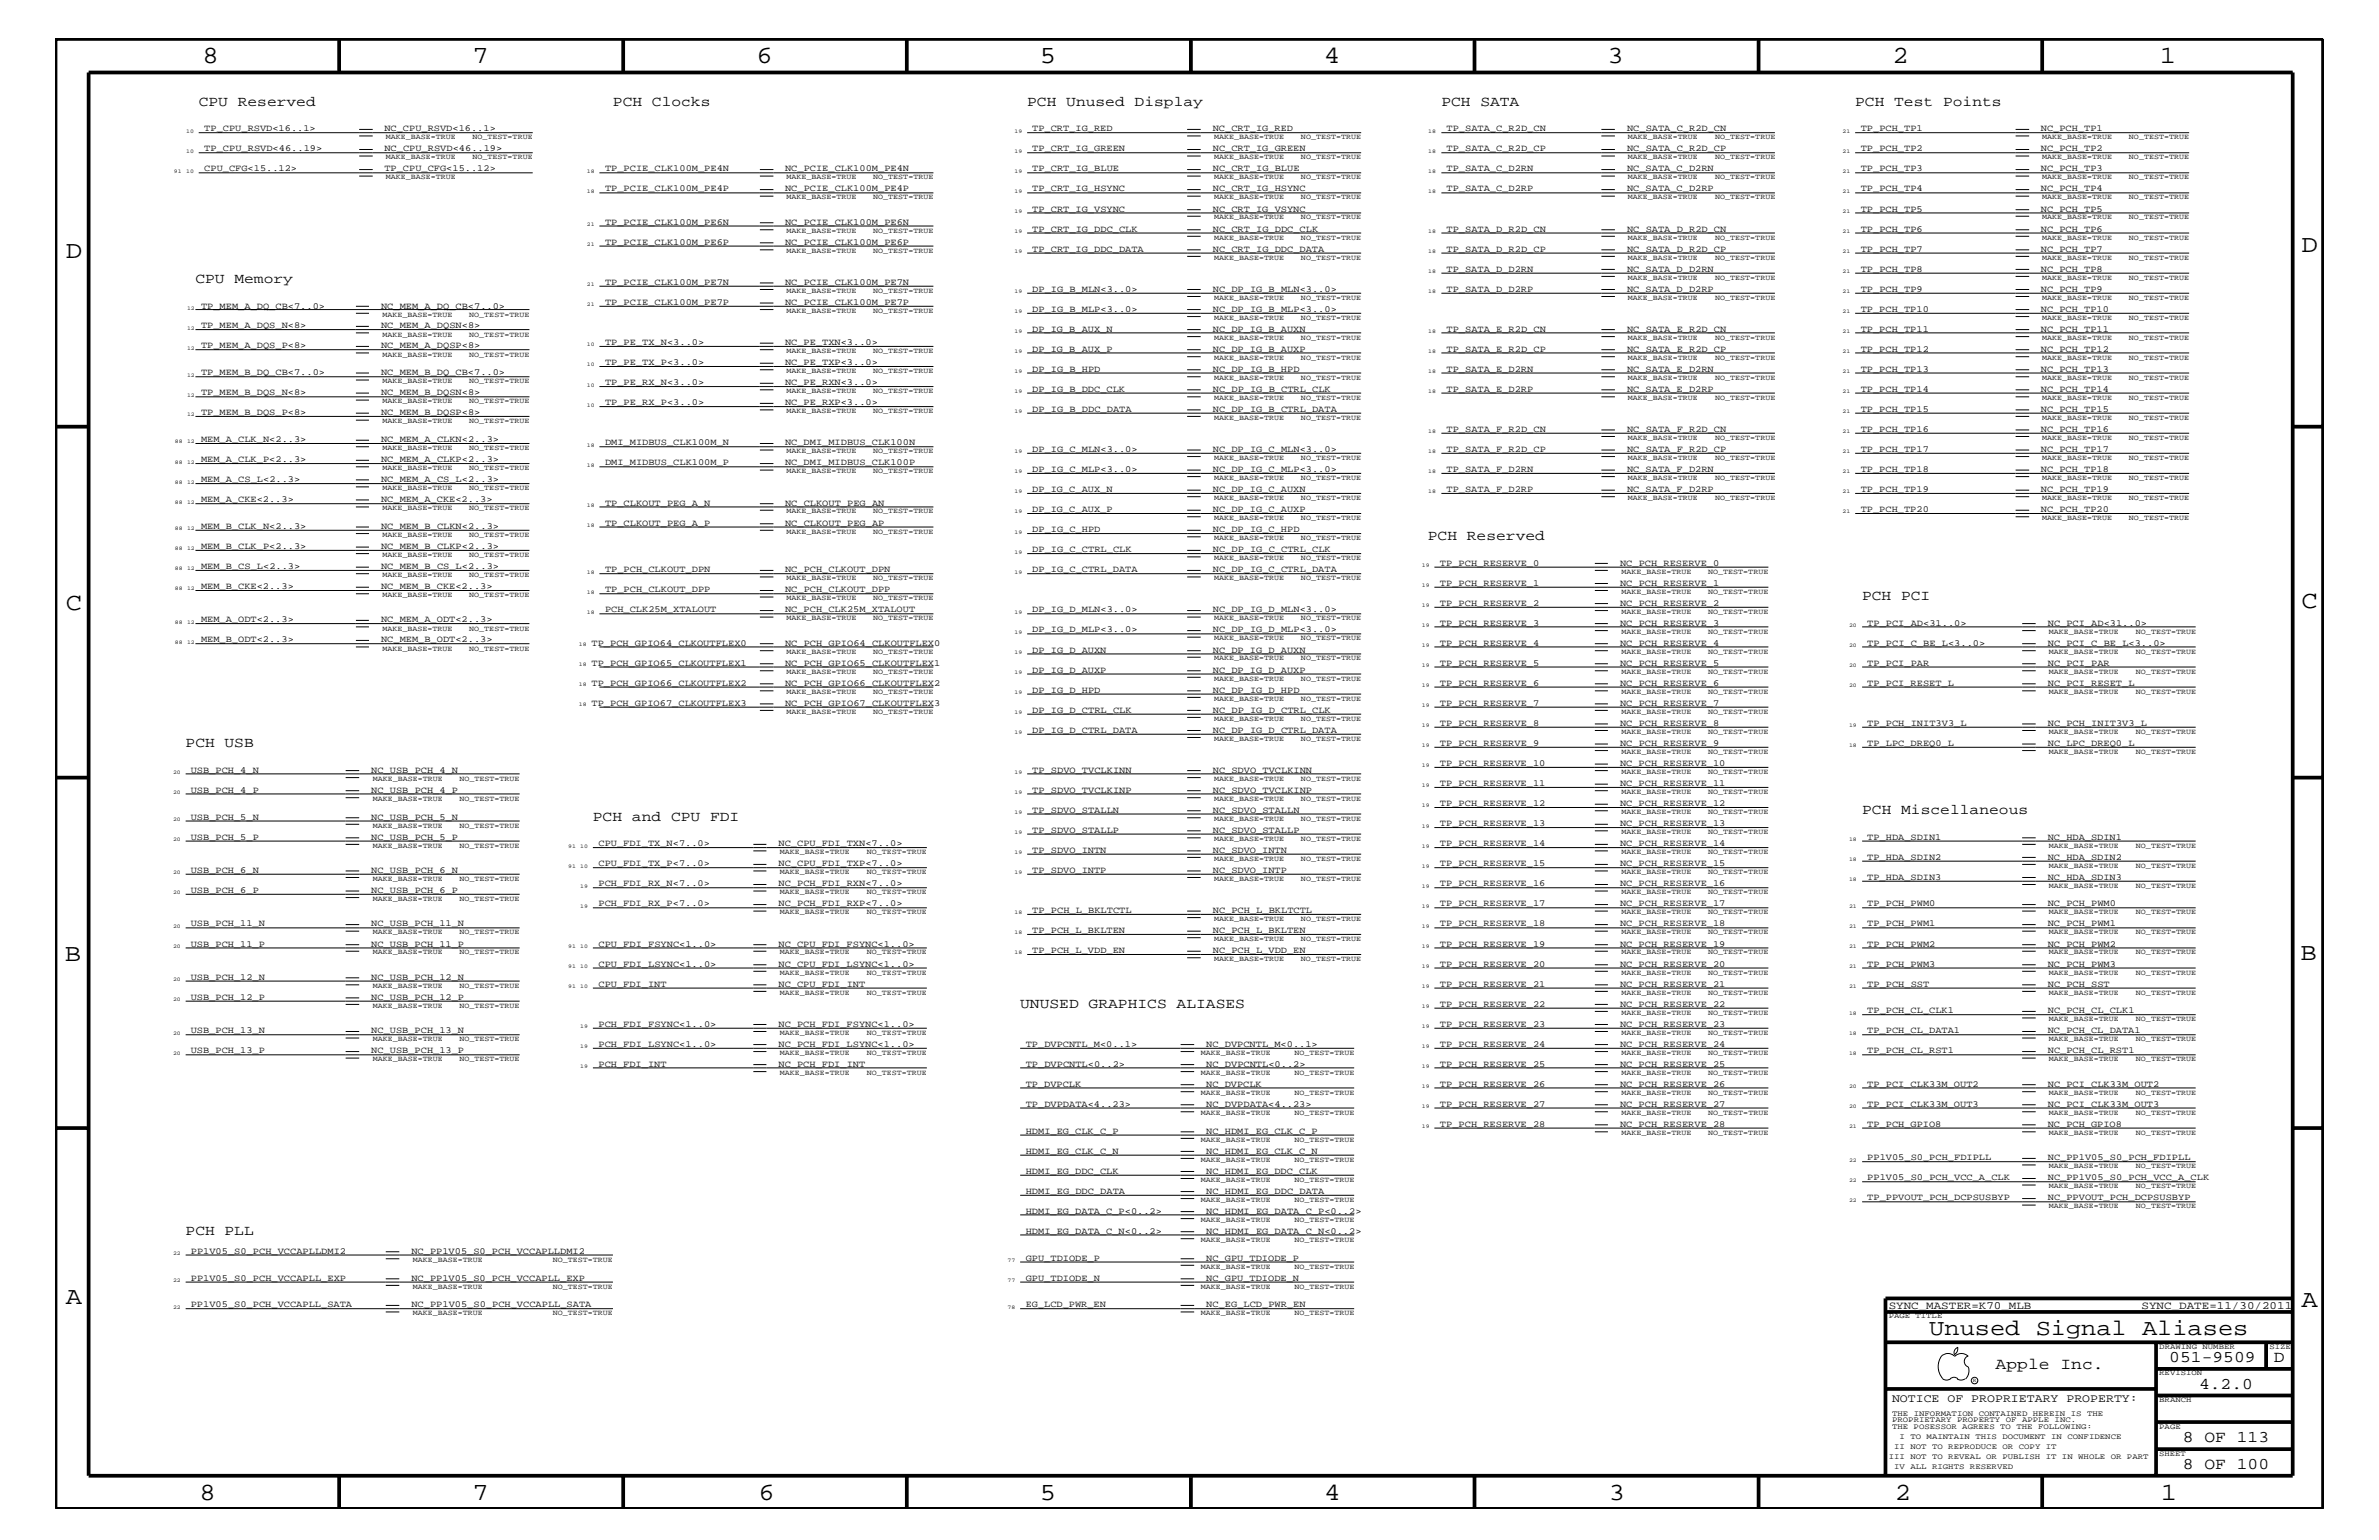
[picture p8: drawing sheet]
<svg xmlns="http://www.w3.org/2000/svg" width="432mm" height="279mm" viewBox="0 0 432 279" stroke-linecap="round" stroke-linejoin="round" font-family="sans-serif">
<defs><g id="words">
<g font-size="4.5">
<text x="36.7" y="11.5">8</text>
<text x="85.8" y="11.5">7</text>
<text x="137.3" y="11.5">6</text>
<text x="188.7" y="11.5">5</text>
<text x="240.3" y="11.5">4</text>
<text x="291.8" y="11.5">3</text>
<text x="343.5" y="11.5">2</text>
<text x="392" y="11.5">1</text>
<text x="11.9" y="46.8">D</text>
<text x="417.7" y="45.7">D</text>
<text x="11.9" y="110.6">C</text>
<text x="417.7" y="110.3">C</text>
<text x="11.8" y="174.3">B</text>
<text x="417.6" y="174.2">B</text>
<text x="11.9" y="236.7">A</text>
<text x="417.7" y="237.1">A</text>
<text x="36.2" y="272.1">8</text>
<text x="85.8" y="272.1">7</text>
<text x="137.7" y="272.1">6</text>
<text x="188.7" y="272.1">5</text>
<text x="240.4" y="272.1">4</text>
<text x="292" y="272.1">3</text>
<text x="343.9" y="272.1">2</text>
<text x="392.2" y="272.1">1</text>
</g>
<text font-size="4.1" x="350.2" y="242.3">Unused Signal Aliases</text>
<g font-size="3">
<text x="362.2" y="248.4">Apple Inc.</text>
<text x="393.7" y="247.1">051-9509</text>
<text x="399.2" y="252">4.2.0</text>
<text x="412.7" y="247.1">D</text>
<text x="396.2" y="261.6">8 OF 113</text>
<text x="396.2" y="266.6">8 OF 100</text>
</g>
<g font-size="2.6">
<text x="36.1" y="19.2">CPU Reserved</text>
<text x="111.3" y="19.2">PCH Clocks</text>
<text x="186.4" y="19.2">PCH Unused Display</text>
<text x="261.6" y="19.2">PCH SATA</text>
<text x="336.7" y="19.2">PCH Test Points</text>
<text x="35.5" y="51.3">CPU Memory</text>
<text x="259.2" y="98">PCH Reserved</text>
<text x="338" y="108.9">PCH PCI</text>
<text x="33.7" y="135.6">PCH USB</text>
<text x="107.6" y="149">PCH and CPU FDI</text>
<text x="338" y="147.7">PCH Miscellaneous</text>
<text x="185.2" y="182.9">UNUSED GRAPHICS ALIASES</text>
<text x="33.7" y="224.1">PCH PLL</text>
</g>
<text font-size="2.1" x="343.4" y="254.4">NOTICE OF PROPRIETARY PROPERTY:</text>
<g font-size="2">
<text x="342.8" y="237.4">SYNC_MASTER=K70_MLB</text>
<text x="388.7" y="237.4">SYNC_DATE=11/30/2011</text>
</g>
<g font-size="1.7">
<text x="37.1" y="23.8">TP_CPU_RSVD&lt;16..1&gt;</text>
<text x="69.8" y="23.8">NC_CPU_RSVD&lt;16..1&gt;</text>
<text x="187.4" y="23.8">TP_CRT_IG_RED</text>
<text x="220.1" y="23.8">NC_CRT_IG_RED</text>
<text x="262.6" y="23.8">TP_SATA_C_R2D_CN</text>
<text x="295.3" y="23.8">NC_SATA_C_R2D_CN</text>
<text x="337.7" y="23.8">TP_PCH_TP1</text>
<text x="370.4" y="23.8">NC_PCH_TP1</text>
<text x="37.1" y="27.5">TP_CPU_RSVD&lt;46..19&gt;</text>
<text x="69.8" y="27.5">NC_CPU_RSVD&lt;46..19&gt;</text>
<text x="187.4" y="27.5">TP_CRT_IG_GREEN</text>
<text x="220.1" y="27.5">NC_CRT_IG_GREEN</text>
<text x="262.6" y="27.5">TP_SATA_C_R2D_CP</text>
<text x="295.3" y="27.5">NC_SATA_C_R2D_CP</text>
<text x="337.7" y="27.5">TP_PCH_TP2</text>
<text x="370.4" y="27.5">NC_PCH_TP2</text>
<text x="37.1" y="31.1">CPU_CFG&lt;15..12&gt;</text>
<text x="69.8" y="31.1">TP_CPU_CFG&lt;15..12&gt;</text>
<text x="109.8" y="31.1">TP_PCIE_CLK100M_PE4N</text>
<text x="109.8" y="34.7">TP_PCIE_CLK100M_PE4P</text>
<text x="142.5" y="31.1">NC_PCIE_CLK100M_PE4N</text>
<text x="142.5" y="34.7">NC_PCIE_CLK100M_PE4P</text>
<text x="187.4" y="31.1">TP_CRT_IG_BLUE</text>
<text x="187.4" y="34.7">TP_CRT_IG_HSYNC</text>
<text x="220.1" y="34.7">NC_CRT_IG_HSYNC</text>
<text x="220.1" y="31.1">NC_CRT_IG_BLUE</text>
<text x="262.6" y="31.1">TP_SATA_C_D2RN</text>
<text x="262.6" y="34.7">TP_SATA_C_D2RP</text>
<text x="295.3" y="31.1">NC_SATA_C_D2RN</text>
<text x="295.3" y="34.7">NC_SATA_C_D2RP</text>
<text x="337.7" y="34.7">TP_PCH_TP4</text>
<text x="337.7" y="31.1">TP_PCH_TP3</text>
<text x="370.4" y="34.7">NC_PCH_TP4</text>
<text x="370.4" y="31.1">NC_PCH_TP3</text>
<text x="109.8" y="40.8">TP_PCIE_CLK100M_PE6N</text>
<text x="142.5" y="40.8">NC_PCIE_CLK100M_PE6N</text>
<text x="187.4" y="38.4">TP_CRT_IG_VSYNC</text>
<text x="220.1" y="38.4">NC_CRT_IG_VSYNC</text>
<text x="337.7" y="38.4">TP_PCH_TP5</text>
<text x="370.4" y="38.4">NC_PCH_TP5</text>
<text x="109.8" y="44.4">TP_PCIE_CLK100M_PE6P</text>
<text x="142.5" y="44.4">NC_PCIE_CLK100M_PE6P</text>
<text x="187.4" y="45.7">TP_CRT_IG_DDC_DATA</text>
<text x="187.4" y="42">TP_CRT_IG_DDC_CLK</text>
<text x="220.1" y="45.7">NC_CRT_IG_DDC_DATA</text>
<text x="220.1" y="42">NC_CRT_IG_DDC_CLK</text>
<text x="262.6" y="45.7">TP_SATA_D_R2D_CP</text>
<text x="262.6" y="42">TP_SATA_D_R2D_CN</text>
<text x="295.3" y="45.7">NC_SATA_D_R2D_CP</text>
<text x="295.3" y="42">NC_SATA_D_R2D_CN</text>
<text x="337.7" y="45.7">TP_PCH_TP7</text>
<text x="337.7" y="42">TP_PCH_TP6</text>
<text x="370.4" y="45.7">NC_PCH_TP7</text>
<text x="370.4" y="42">NC_PCH_TP6</text>
<text x="109.8" y="51.7">TP_PCIE_CLK100M_PE7N</text>
<text x="142.5" y="51.7">NC_PCIE_CLK100M_PE7N</text>
<text x="187.4" y="52.9">DP_IG_B_MLN&lt;3..0&gt;</text>
<text x="220.1" y="52.9">NC_DP_IG_B_MLN&lt;3..0&gt;</text>
<text x="262.6" y="52.9">TP_SATA_D_D2RP</text>
<text x="262.6" y="49.3">TP_SATA_D_D2RN</text>
<text x="295.3" y="52.9">NC_SATA_D_D2RP</text>
<text x="295.3" y="49.3">NC_SATA_D_D2RN</text>
<text x="337.7" y="52.9">TP_PCH_TP9</text>
<text x="337.7" y="49.3">TP_PCH_TP8</text>
<text x="370.4" y="52.9">NC_PCH_TP9</text>
<text x="370.4" y="49.3">NC_PCH_TP8</text>
<text x="36.5" y="56">TP_MEM_A_DQ_CB&lt;7..0&gt;</text>
<text x="36.5" y="59.5">TP_MEM_A_DQS_N&lt;8&gt;</text>
<text x="69.2" y="59.5">NC_MEM_A_DQSN&lt;8&gt;</text>
<text x="69.2" y="56">NC_MEM_A_DQ_CB&lt;7..0&gt;</text>
<text x="109.8" y="55.3">TP_PCIE_CLK100M_PE7P</text>
<text x="142.5" y="55.3">NC_PCIE_CLK100M_PE7P</text>
<text x="187.4" y="56.6">DP_IG_B_MLP&lt;3..0&gt;</text>
<text x="220.1" y="56.6">NC_DP_IG_B_MLP&lt;3..0&gt;</text>
<text x="337.7" y="56.6">TP_PCH_TP10</text>
<text x="370.4" y="56.6">NC_PCH_TP10</text>
<text x="36.5" y="63.2">TP_MEM_A_DQS_P&lt;8&gt;</text>
<text x="69.2" y="63.2">NC_MEM_A_DQSP&lt;8&gt;</text>
<text x="109.8" y="62.6">TP_PE_TX_N&lt;3..0&gt;</text>
<text x="142.5" y="62.6">NC_PE_TXN&lt;3..0&gt;</text>
<text x="187.4" y="60.2">DP_IG_B_AUX_N</text>
<text x="187.4" y="63.9">DP_IG_B_AUX_P</text>
<text x="220.1" y="63.9">NC_DP_IG_B_AUXP</text>
<text x="220.1" y="60.2">NC_DP_IG_B_AUXN</text>
<text x="262.6" y="63.9">TP_SATA_E_R2D_CP</text>
<text x="262.6" y="60.2">TP_SATA_E_R2D_CN</text>
<text x="295.3" y="60.2">NC_SATA_E_R2D_CN</text>
<text x="295.3" y="63.9">NC_SATA_E_R2D_CP</text>
<text x="337.7" y="63.9">TP_PCH_TP12</text>
<text x="337.7" y="60.2">TP_PCH_TP11</text>
<text x="370.4" y="63.9">NC_PCH_TP12</text>
<text x="370.4" y="60.2">NC_PCH_TP11</text>
<text x="36.5" y="68.1">TP_MEM_B_DQ_CB&lt;7..0&gt;</text>
<text x="36.5" y="71.7">TP_MEM_B_DQS_N&lt;8&gt;</text>
<text x="69.2" y="71.7">NC_MEM_B_DQSN&lt;8&gt;</text>
<text x="69.2" y="68.1">NC_MEM_B_DQ_CB&lt;7..0&gt;</text>
<text x="109.8" y="66.2">TP_PE_TX_P&lt;3..0&gt;</text>
<text x="109.8" y="69.9">TP_PE_RX_N&lt;3..0&gt;</text>
<text x="142.5" y="69.9">NC_PE_RXN&lt;3..0&gt;</text>
<text x="142.5" y="66.2">NC_PE_TXP&lt;3..0&gt;</text>
<text x="187.4" y="67.5">DP_IG_B_HPD</text>
<text x="187.4" y="71.1">DP_IG_B_DDC_CLK</text>
<text x="220.1" y="71.1">NC_DP_IG_B_CTRL_CLK</text>
<text x="220.1" y="67.5">NC_DP_IG_B_HPD</text>
<text x="262.6" y="71.1">TP_SATA_E_D2RP</text>
<text x="262.6" y="67.5">TP_SATA_E_D2RN</text>
<text x="295.3" y="71.1">NC_SATA_E_D2RP</text>
<text x="295.3" y="67.5">NC_SATA_E_D2RN</text>
<text x="337.7" y="67.5">TP_PCH_TP13</text>
<text x="337.7" y="71.1">TP_PCH_TP14</text>
<text x="370.4" y="67.5">NC_PCH_TP13</text>
<text x="370.4" y="71.1">NC_PCH_TP14</text>
<text x="36.5" y="75.4">TP_MEM_B_DQS_P&lt;8&gt;</text>
<text x="69.2" y="75.4">NC_MEM_B_DQSP&lt;8&gt;</text>
<text x="109.8" y="73.5">TP_PE_RX_P&lt;3..0&gt;</text>
<text x="142.5" y="73.5">NC_PE_RXP&lt;3..0&gt;</text>
<text x="187.4" y="74.7">DP_IG_B_DDC_DATA</text>
<text x="220.1" y="74.7">NC_DP_IG_B_CTRL_DATA</text>
<text x="337.7" y="74.7">TP_PCH_TP15</text>
<text x="370.4" y="74.7">NC_PCH_TP15</text>
<text x="36.5" y="83.8">MEM_A_CLK_P&lt;2..3&gt;</text>
<text x="36.5" y="80.2">MEM_A_CLK_N&lt;2..3&gt;</text>
<text x="69.2" y="83.8">NC_MEM_A_CLKP&lt;2..3&gt;</text>
<text x="69.2" y="80.2">NC_MEM_A_CLKN&lt;2..3&gt;</text>
<text x="109.8" y="80.8">DMI_MIDBUS_CLK100M_N</text>
<text x="142.5" y="80.8">NC_DMI_MIDBUS_CLK100N</text>
<text x="187.4" y="82">DP_IG_C_MLN&lt;3..0&gt;</text>
<text x="220.1" y="82">NC_DP_IG_C_MLN&lt;3..0&gt;</text>
<text x="262.6" y="82">TP_SATA_F_R2D_CP</text>
<text x="262.6" y="78.3">TP_SATA_F_R2D_CN</text>
<text x="295.3" y="82">NC_SATA_F_R2D_CP</text>
<text x="295.3" y="78.3">NC_SATA_F_R2D_CN</text>
<text x="337.7" y="82">TP_PCH_TP17</text>
<text x="337.7" y="78.3">TP_PCH_TP16</text>
<text x="370.4" y="82">NC_PCH_TP17</text>
<text x="370.4" y="78.3">NC_PCH_TP16</text>
<text x="36.5" y="87.5">MEM_A_CS_L&lt;2..3&gt;</text>
<text x="69.2" y="87.5">NC_MEM_A_CS_L&lt;2..3&gt;</text>
<text x="109.8" y="84.4">DMI_MIDBUS_CLK100M_P</text>
<text x="142.5" y="84.4">NC_DMI_MIDBUS_CLK100P</text>
<text x="187.4" y="89.3">DP_IG_C_AUX_N</text>
<text x="187.4" y="85.6">DP_IG_C_MLP&lt;3..0&gt;</text>
<text x="220.1" y="89.3">NC_DP_IG_C_AUXN</text>
<text x="220.1" y="85.6">NC_DP_IG_C_MLP&lt;3..0&gt;</text>
<text x="262.6" y="89.3">TP_SATA_F_D2RP</text>
<text x="262.6" y="85.6">TP_SATA_F_D2RN</text>
<text x="295.3" y="89.3">NC_SATA_F_D2RP</text>
<text x="295.3" y="85.6">NC_SATA_F_D2RN</text>
<text x="337.7" y="89.3">TP_PCH_TP19</text>
<text x="337.7" y="85.6">TP_PCH_TP18</text>
<text x="370.4" y="89.3">NC_PCH_TP19</text>
<text x="370.4" y="85.6">NC_PCH_TP18</text>
<text x="36.5" y="96">MEM_B_CLK_N&lt;2..3&gt;</text>
<text x="36.5" y="91.1">MEM_A_CKE&lt;2..3&gt;</text>
<text x="69.2" y="96">NC_MEM_B_CLKN&lt;2..3&gt;</text>
<text x="69.2" y="91.1">NC_MEM_A_CKE&lt;2..3&gt;</text>
<text x="109.8" y="95.4">TP_CLKOUT_PEG_A_P</text>
<text x="109.8" y="91.7">TP_CLKOUT_PEG_A_N</text>
<text x="142.5" y="91.7">NC_CLKOUT_PEG_AN</text>
<text x="142.5" y="95.4">NC_CLKOUT_PEG_AP</text>
<text x="187.4" y="92.9">DP_IG_C_AUX_P</text>
<text x="220.1" y="92.9">NC_DP_IG_C_AUXP</text>
<text x="337.7" y="92.9">TP_PCH_TP20</text>
<text x="370.4" y="92.9">NC_PCH_TP20</text>
<text x="36.5" y="99.6">MEM_B_CLK_P&lt;2..3&gt;</text>
<text x="69.2" y="99.6">NC_MEM_B_CLKP&lt;2..3&gt;</text>
<text x="187.4" y="96.5">DP_IG_C_HPD</text>
<text x="187.4" y="100.2">DP_IG_C_CTRL_CLK</text>
<text x="220.1" y="100.2">NC_DP_IG_C_CTRL_CLK</text>
<text x="220.1" y="96.5">NC_DP_IG_C_HPD</text>
<text x="36.5" y="103.2">MEM_B_CS_L&lt;2..3&gt;</text>
<text x="36.5" y="106.9">MEM_B_CKE&lt;2..3&gt;</text>
<text x="69.2" y="103.2">NC_MEM_B_CS_L&lt;2..3&gt;</text>
<text x="69.2" y="106.9">NC_MEM_B_CKE&lt;2..3&gt;</text>
<text x="109.8" y="103.8">TP_PCH_CLKOUT_DPN</text>
<text x="109.8" y="107.5">TP_PCH_CLKOUT_DPP</text>
<text x="142.5" y="103.8">NC_PCH_CLKOUT_DPN</text>
<text x="142.5" y="107.5">NC_PCH_CLKOUT_DPP</text>
<text x="187.4" y="103.8">DP_IG_C_CTRL_DATA</text>
<text x="220.1" y="103.8">NC_DP_IG_C_CTRL_DATA</text>
<text x="261.4" y="102.6">TP_PCH_RESERVE_0</text>
<text x="261.4" y="106.3">TP_PCH_RESERVE_1</text>
<text x="294" y="106.3">NC_PCH_RESERVE_1</text>
<text x="294" y="102.6">NC_PCH_RESERVE_0</text>
<text x="36.5" y="112.9">MEM_A_ODT&lt;2..3&gt;</text>
<text x="69.2" y="112.9">NC_MEM_A_ODT&lt;2..3&gt;</text>
<text x="109.8" y="111.1">PCH_CLK25M_XTALOUT</text>
<text x="142.5" y="111.1">NC_PCH_CLK25M_XTALOUT</text>
<text x="187.4" y="111.1">DP_IG_D_MLN&lt;3..0&gt;</text>
<text x="220.1" y="111.1">NC_DP_IG_D_MLN&lt;3..0&gt;</text>
<text x="261.4" y="113.6">TP_PCH_RESERVE_3</text>
<text x="261.4" y="109.9">TP_PCH_RESERVE_2</text>
<text x="294" y="109.9">NC_PCH_RESERVE_2</text>
<text x="294" y="113.6">NC_PCH_RESERVE_3</text>
<text x="338.9" y="113.6">TP_PCI_AD&lt;31..0&gt;</text>
<text x="371.7" y="113.6">NC_PCI_AD&lt;31..0&gt;</text>
<text x="36.5" y="116.5">MEM_B_ODT&lt;2..3&gt;</text>
<text x="69.2" y="116.5">NC_MEM_B_ODT&lt;2..3&gt;</text>
<text x="107.4" y="117.2">TP_PCH_GPIO64_CLKOUTFLEX0</text>
<text x="142.5" y="117.2">NC_PCH_GPIO64_CLKOUTFLEX0</text>
<text x="187.4" y="118.4">DP_IG_D_AUXN</text>
<text x="187.4" y="114.8">DP_IG_D_MLP&lt;3..0&gt;</text>
<text x="220.1" y="118.4">NC_DP_IG_D_AUXN</text>
<text x="220.1" y="114.8">NC_DP_IG_D_MLP&lt;3..0&gt;</text>
<text x="261.4" y="117.2">TP_PCH_RESERVE_4</text>
<text x="294" y="117.2">NC_PCH_RESERVE_4</text>
<text x="338.9" y="117.2">TP_PCI_C_BE_L&lt;3..0&gt;</text>
<text x="371.7" y="117.2">NC_PCI_C_BE_L&lt;3..0&gt;</text>
<text x="107.4" y="120.8">TP_PCH_GPIO65_CLKOUTFLEX1</text>
<text x="107.4" y="124.4">TP_PCH_GPIO66_CLKOUTFLEX2</text>
<text x="142.5" y="124.4">NC_PCH_GPIO66_CLKOUTFLEX2</text>
<text x="142.5" y="120.8">NC_PCH_GPIO65_CLKOUTFLEX1</text>
<text x="187.4" y="122">DP_IG_D_AUXP</text>
<text x="187.4" y="125.7">DP_IG_D_HPD</text>
<text x="220.1" y="122">NC_DP_IG_D_AUXP</text>
<text x="220.1" y="125.7">NC_DP_IG_D_HPD</text>
<text x="261.4" y="120.8">TP_PCH_RESERVE_5</text>
<text x="261.4" y="124.4">TP_PCH_RESERVE_6</text>
<text x="294" y="120.8">NC_PCH_RESERVE_5</text>
<text x="294" y="124.4">NC_PCH_RESERVE_6</text>
<text x="338.9" y="124.4">TP_PCI_RESET_L</text>
<text x="338.9" y="120.8">TP_PCI_PAR</text>
<text x="371.7" y="124.4">NC_PCI_RESET_L</text>
<text x="371.7" y="120.8">NC_PCI_PAR</text>
<text x="107.4" y="128">TP_PCH_GPIO67_CLKOUTFLEX3</text>
<text x="142.5" y="128">NC_PCH_GPIO67_CLKOUTFLEX3</text>
<text x="187.4" y="129.3">DP_IG_D_CTRL_CLK</text>
<text x="220.1" y="129.3">NC_DP_IG_D_CTRL_CLK</text>
<text x="261.4" y="131.7">TP_PCH_RESERVE_8</text>
<text x="261.4" y="128">TP_PCH_RESERVE_7</text>
<text x="294" y="131.7">NC_PCH_RESERVE_8</text>
<text x="294" y="128">NC_PCH_RESERVE_7</text>
<text x="338.9" y="131.7">TP_PCH_INIT3V3_L</text>
<text x="371.7" y="131.7">NC_PCH_INIT3V3_L</text>
<text x="187.4" y="133">DP_IG_D_CTRL_DATA</text>
<text x="220.1" y="133">NC_DP_IG_D_CTRL_DATA</text>
<text x="261.4" y="135.3">TP_PCH_RESERVE_9</text>
<text x="294" y="135.3">NC_PCH_RESERVE_9</text>
<text x="338.9" y="135.3">TP_LPC_DREQ0_L</text>
<text x="371.7" y="135.3">NC_LPC_DREQ0_L</text>
<text x="34.6" y="140.2">USB_PCH_4_N</text>
<text x="34.6" y="143.9">USB_PCH_4_P</text>
<text x="67.4" y="140.2">NC_USB_PCH_4_N</text>
<text x="67.4" y="143.9">NC_USB_PCH_4_P</text>
<text x="187.4" y="143.9">TP_SDVO_TVCLKINP</text>
<text x="187.4" y="140.2">TP_SDVO_TVCLKINN</text>
<text x="220.1" y="140.2">NC_SDVO_TVCLKINN</text>
<text x="220.1" y="143.9">NC_SDVO_TVCLKINP</text>
<text x="261.4" y="139">TP_PCH_RESERVE_10</text>
<text x="261.4" y="142.6">TP_PCH_RESERVE_11</text>
<text x="294" y="139">NC_PCH_RESERVE_10</text>
<text x="294" y="142.6">NC_PCH_RESERVE_11</text>
<text x="34.6" y="148.7">USB_PCH_5_N</text>
<text x="67.4" y="148.7">NC_USB_PCH_5_N</text>
<text x="187.4" y="147.5">TP_SDVO_STALLN</text>
<text x="220.1" y="147.5">NC_SDVO_STALLN</text>
<text x="261.4" y="149.9">TP_PCH_RESERVE_13</text>
<text x="261.4" y="146.2">TP_PCH_RESERVE_12</text>
<text x="294" y="149.9">NC_PCH_RESERVE_13</text>
<text x="294" y="146.2">NC_PCH_RESERVE_12</text>
<text x="34.6" y="152.3">USB_PCH_5_P</text>
<text x="67.4" y="152.3">NC_USB_PCH_5_P</text>
<text x="108.6" y="153.5">CPU_FDI_TX_N&lt;7..0&gt;</text>
<text x="141.3" y="153.5">NC_CPU_FDI_TXN&lt;7..0&gt;</text>
<text x="187.4" y="154.7">TP_SDVO_INTN</text>
<text x="187.4" y="151.1">TP_SDVO_STALLP</text>
<text x="220.1" y="151.1">NC_SDVO_STALLP</text>
<text x="220.1" y="154.7">NC_SDVO_INTN</text>
<text x="261.4" y="153.5">TP_PCH_RESERVE_14</text>
<text x="294" y="153.5">NC_PCH_RESERVE_14</text>
<text x="338.9" y="152.3">TP_HDA_SDIN1</text>
<text x="338.9" y="156">TP_HDA_SDIN2</text>
<text x="371.7" y="152.3">NC_HDA_SDIN1</text>
<text x="371.7" y="156">NC_HDA_SDIN2</text>
<text x="34.6" y="158.4">USB_PCH_6_N</text>
<text x="34.6" y="162">USB_PCH_6_P</text>
<text x="67.4" y="158.4">NC_USB_PCH_6_N</text>
<text x="67.4" y="162">NC_USB_PCH_6_P</text>
<text x="108.6" y="157.2">CPU_FDI_TX_P&lt;7..0&gt;</text>
<text x="108.6" y="160.8">PCH_FDI_RX_N&lt;7..0&gt;</text>
<text x="141.3" y="157.2">NC_CPU_FDI_TXP&lt;7..0&gt;</text>
<text x="141.3" y="160.8">NC_PCH_FDI_RXN&lt;7..0&gt;</text>
<text x="187.4" y="158.4">TP_SDVO_INTP</text>
<text x="220.1" y="158.4">NC_SDVO_INTP</text>
<text x="261.4" y="157.2">TP_PCH_RESERVE_15</text>
<text x="261.4" y="160.8">TP_PCH_RESERVE_16</text>
<text x="294" y="160.8">NC_PCH_RESERVE_16</text>
<text x="294" y="157.2">NC_PCH_RESERVE_15</text>
<text x="338.9" y="159.6">TP_HDA_SDIN3</text>
<text x="371.7" y="159.6">NC_HDA_SDIN3</text>
<text x="108.6" y="164.5">PCH_FDI_RX_P&lt;7..0&gt;</text>
<text x="141.3" y="164.5">NC_PCH_FDI_RXP&lt;7..0&gt;</text>
<text x="187.4" y="165.6">TP_PCH_L_BKLTCTL</text>
<text x="220.1" y="165.6">NC_PCH_L_BKLTCTL</text>
<text x="261.4" y="164.5">TP_PCH_RESERVE_17</text>
<text x="294" y="164.5">NC_PCH_RESERVE_17</text>
<text x="338.9" y="164.5">TP_PCH_PWM0</text>
<text x="371.7" y="164.5">NC_PCH_PWM0</text>
<text x="34.6" y="171.7">USB_PCH_11_P</text>
<text x="34.6" y="168.1">USB_PCH_11_N</text>
<text x="67.4" y="171.7">NC_USB_PCH_11_P</text>
<text x="67.4" y="168.1">NC_USB_PCH_11_N</text>
<text x="108.6" y="171.7">CPU_FDI_FSYNC&lt;1..0&gt;</text>
<text x="141.3" y="171.7">NC_CPU_FDI_FSYNC&lt;1..0&gt;</text>
<text x="187.4" y="169.3">TP_PCH_L_BKLTEN</text>
<text x="187.4" y="172.9">TP_PCH_L_VDD_EN</text>
<text x="220.1" y="169.3">NC_PCH_L_BKLTEN</text>
<text x="220.1" y="172.9">NC_PCH_L_VDD_EN</text>
<text x="261.4" y="171.7">TP_PCH_RESERVE_19</text>
<text x="261.4" y="168.1">TP_PCH_RESERVE_18</text>
<text x="294" y="171.7">NC_PCH_RESERVE_19</text>
<text x="294" y="168.1">NC_PCH_RESERVE_18</text>
<text x="338.9" y="171.7">TP_PCH_PWM2</text>
<text x="338.9" y="168.1">TP_PCH_PWM1</text>
<text x="371.7" y="171.7">NC_PCH_PWM2</text>
<text x="371.7" y="168.1">NC_PCH_PWM1</text>
<text x="34.6" y="177.7">USB_PCH_12_N</text>
<text x="67.4" y="177.7">NC_USB_PCH_12_N</text>
<text x="108.6" y="179">CPU_FDI_INT</text>
<text x="108.6" y="175.4">CPU_FDI_LSYNC&lt;1..0&gt;</text>
<text x="141.3" y="175.4">NC_CPU_FDI_LSYNC&lt;1..0&gt;</text>
<text x="141.3" y="179">NC_CPU_FDI_INT</text>
<text x="261.4" y="179">TP_PCH_RESERVE_21</text>
<text x="261.4" y="175.4">TP_PCH_RESERVE_20</text>
<text x="294" y="175.4">NC_PCH_RESERVE_20</text>
<text x="294" y="179">NC_PCH_RESERVE_21</text>
<text x="338.9" y="175.4">TP_PCH_PWM3</text>
<text x="338.9" y="179">TP_PCH_SST</text>
<text x="371.7" y="175.4">NC_PCH_PWM3</text>
<text x="371.7" y="179">NC_PCH_SST</text>
<text x="34.6" y="181.4">USB_PCH_12_P</text>
<text x="67.4" y="181.4">NC_USB_PCH_12_P</text>
<text x="261.4" y="182.7">TP_PCH_RESERVE_22</text>
<text x="294" y="182.7">NC_PCH_RESERVE_22</text>
<text x="338.9" y="183.8">TP_PCH_CL_CLK1</text>
<text x="371.7" y="183.8">NC_PCH_CL_CLK1</text>
<text x="34.6" y="191.1">USB_PCH_13_P</text>
<text x="34.6" y="187.5">USB_PCH_13_N</text>
<text x="67.4" y="191.1">NC_USB_PCH_13_P</text>
<text x="67.4" y="187.5">NC_USB_PCH_13_N</text>
<text x="108.6" y="189.9">PCH_FDI_LSYNC&lt;1..0&gt;</text>
<text x="108.6" y="186.3">PCH_FDI_FSYNC&lt;1..0&gt;</text>
<text x="141.3" y="189.9">NC_PCH_FDI_LSYNC&lt;1..0&gt;</text>
<text x="141.3" y="186.3">NC_PCH_FDI_FSYNC&lt;1..0&gt;</text>
<text x="186.2" y="189.9">TP_DVPCNTL_M&lt;0..1&gt;</text>
<text x="218.9" y="189.9">NC_DVPCNTL_M&lt;0..1&gt;</text>
<text x="261.4" y="189.9">TP_PCH_RESERVE_24</text>
<text x="261.4" y="186.3">TP_PCH_RESERVE_23</text>
<text x="294" y="189.9">NC_PCH_RESERVE_24</text>
<text x="294" y="186.3">NC_PCH_RESERVE_23</text>
<text x="338.9" y="191.1">TP_PCH_CL_RST1</text>
<text x="338.9" y="187.5">TP_PCH_CL_DATA1</text>
<text x="371.7" y="191.1">NC_PCH_CL_RST1</text>
<text x="371.7" y="187.5">NC_PCH_CL_DATA1</text>
<text x="108.6" y="193.6">PCH_FDI_INT</text>
<text x="141.3" y="193.6">NC_PCH_FDI_INT</text>
<text x="186.2" y="193.6">TP_DVPCNTL&lt;0..2&gt;</text>
<text x="186.2" y="197.2">TP_DVPCLK</text>
<text x="218.9" y="193.6">NC_DVPCNTL&lt;0..2&gt;</text>
<text x="218.9" y="197.2">NC_DVPCLK</text>
<text x="261.4" y="197.2">TP_PCH_RESERVE_26</text>
<text x="261.4" y="193.6">TP_PCH_RESERVE_25</text>
<text x="294" y="197.2">NC_PCH_RESERVE_26</text>
<text x="294" y="193.6">NC_PCH_RESERVE_25</text>
<text x="338.9" y="197.2">TP_PCI_CLK33M_OUT2</text>
<text x="371.7" y="197.2">NC_PCI_CLK33M_OUT2</text>
<text x="186.2" y="200.9">TP_DVPDATA&lt;4..23&gt;</text>
<text x="218.9" y="200.9">NC_DVPDATA&lt;4..23&gt;</text>
<text x="261.4" y="200.9">TP_PCH_RESERVE_27</text>
<text x="294" y="200.9">NC_PCH_RESERVE_27</text>
<text x="338.9" y="200.9">TP_PCI_CLK33M_OUT3</text>
<text x="371.7" y="200.9">NC_PCI_CLK33M_OUT3</text>
<text x="186.2" y="209.3">HDMI_EG_CLK_C_N</text>
<text x="186.2" y="205.7">HDMI_EG_CLK_C_P</text>
<text x="218.9" y="205.7">NC_HDMI_EG_CLK_C_P</text>
<text x="218.9" y="209.3">NC_HDMI_EG_CLK_C_N</text>
<text x="261.4" y="204.4">TP_PCH_RESERVE_28</text>
<text x="294" y="204.4">NC_PCH_RESERVE_28</text>
<text x="338.9" y="204.4">TP_PCH_GPIO8</text>
<text x="371.7" y="204.4">NC_PCH_GPIO8</text>
<text x="186.2" y="213">HDMI_EG_DDC_CLK</text>
<text x="218.9" y="213">NC_HDMI_EG_DDC_CLK</text>
<text x="338.9" y="214.2">PP1V05_S0_PCH_VCC_A_CLK</text>
<text x="338.9" y="210.5">PP1V05_S0_PCH_FDIPLL</text>
<text x="371.7" y="214.2">NC_PP1V05_S0_PCH_VCC_A_CLK</text>
<text x="371.7" y="210.5">NC_PP1V05_S0_PCH_FDIPLL</text>
<text x="186.2" y="216.6">HDMI_EG_DDC_DATA</text>
<text x="186.2" y="220.2">HDMI_EG_DATA_C_P&lt;0..2&gt;</text>
<text x="218.9" y="216.6">NC_HDMI_EG_DDC_DATA</text>
<text x="218.9" y="220.2">NC_HDMI_EG_DATA_C_P&lt;0..2&gt;</text>
<text x="338.9" y="217.8">TP_PPVOUT_PCH_DCPSUSBYP</text>
<text x="371.7" y="217.8">NC_PPVOUT_PCH_DCPSUSBYP</text>
<text x="34.6" y="227.5">PP1V05_S0_PCH_VCCAPLLDMI2</text>
<text x="74.7" y="227.5">NC_PP1V05_S0_PCH_VCCAPLLDMI2</text>
<text x="186.2" y="223.9">HDMI_EG_DATA_C_N&lt;0..2&gt;</text>
<text x="218.9" y="223.9">NC_HDMI_EG_DATA_C_N&lt;0..2&gt;</text>
<text x="34.6" y="232.4">PP1V05_S0_PCH_VCCAPLL_EXP</text>
<text x="74.7" y="232.4">NC_PP1V05_S0_PCH_VCCAPLL_EXP</text>
<text x="186.2" y="228.7">GPU_TDIODE_P</text>
<text x="186.2" y="232.4">GPU_TDIODE_N</text>
<text x="218.9" y="228.7">NC_GPU_TDIODE_P</text>
<text x="218.9" y="232.4">NC_GPU_TDIODE_N</text>
<text x="34.6" y="237.2">PP1V05_S0_PCH_VCCAPLL_SATA</text>
<text x="74.7" y="237.2">NC_PP1V05_S0_PCH_VCCAPLL_SATA</text>
<text x="186.2" y="237.2">EG_LCD_PWR_EN</text>
<text x="218.9" y="237.2">NC_EG_LCD_PWR_EN</text>
</g>
<g font-size="1.4">
<text x="70" y="28.9">MAKE_BASE=TRUE</text>
<text x="70" y="25.3">MAKE_BASE=TRUE</text>
<text x="85.8" y="28.9">NO_TEST=TRUE</text>
<text x="85.8" y="25.3">NO_TEST=TRUE</text>
<text x="220.4" y="25.3">MAKE_BASE=TRUE</text>
<text x="220.4" y="28.9">MAKE_BASE=TRUE</text>
<text x="236.1" y="25.3">NO_TEST=TRUE</text>
<text x="236.1" y="28.9">NO_TEST=TRUE</text>
<text x="295.5" y="25.3">MAKE_BASE=TRUE</text>
<text x="295.5" y="28.9">MAKE_BASE=TRUE</text>
<text x="311.3" y="25.3">NO_TEST=TRUE</text>
<text x="311.3" y="28.9">NO_TEST=TRUE</text>
<text x="370.7" y="25.3">MAKE_BASE=TRUE</text>
<text x="370.7" y="28.9">MAKE_BASE=TRUE</text>
<text x="386.4" y="25.3">NO_TEST=TRUE</text>
<text x="386.4" y="28.9">NO_TEST=TRUE</text>
<text x="70" y="32.5">MAKE_BASE=TRUE</text>
<text x="142.7" y="32.5">MAKE_BASE=TRUE</text>
<text x="158.5" y="32.5">NO_TEST=TRUE</text>
<text x="220.4" y="32.5">MAKE_BASE=TRUE</text>
<text x="236.1" y="32.5">NO_TEST=TRUE</text>
<text x="295.5" y="32.5">MAKE_BASE=TRUE</text>
<text x="311.3" y="32.5">NO_TEST=TRUE</text>
<text x="370.7" y="32.5">MAKE_BASE=TRUE</text>
<text x="386.4" y="32.5">NO_TEST=TRUE</text>
<text x="142.7" y="36.2">MAKE_BASE=TRUE</text>
<text x="158.5" y="36.2">NO_TEST=TRUE</text>
<text x="220.4" y="39.8">MAKE_BASE=TRUE</text>
<text x="220.4" y="36.2">MAKE_BASE=TRUE</text>
<text x="236.1" y="39.8">NO_TEST=TRUE</text>
<text x="236.1" y="36.2">NO_TEST=TRUE</text>
<text x="295.5" y="36.2">MAKE_BASE=TRUE</text>
<text x="311.3" y="36.2">NO_TEST=TRUE</text>
<text x="370.7" y="39.8">MAKE_BASE=TRUE</text>
<text x="370.7" y="36.2">MAKE_BASE=TRUE</text>
<text x="386.4" y="39.8">NO_TEST=TRUE</text>
<text x="386.4" y="36.2">NO_TEST=TRUE</text>
<text x="142.7" y="42.3">MAKE_BASE=TRUE</text>
<text x="142.7" y="45.9">MAKE_BASE=TRUE</text>
<text x="158.5" y="42.3">NO_TEST=TRUE</text>
<text x="158.5" y="45.9">NO_TEST=TRUE</text>
<text x="220.4" y="47.1">MAKE_BASE=TRUE</text>
<text x="220.4" y="43.5">MAKE_BASE=TRUE</text>
<text x="236.1" y="43.5">NO_TEST=TRUE</text>
<text x="236.1" y="47.1">NO_TEST=TRUE</text>
<text x="295.5" y="47.1">MAKE_BASE=TRUE</text>
<text x="295.5" y="43.5">MAKE_BASE=TRUE</text>
<text x="311.3" y="47.1">NO_TEST=TRUE</text>
<text x="311.3" y="43.5">NO_TEST=TRUE</text>
<text x="370.7" y="47.1">MAKE_BASE=TRUE</text>
<text x="370.7" y="43.5">MAKE_BASE=TRUE</text>
<text x="386.4" y="47.1">NO_TEST=TRUE</text>
<text x="386.4" y="43.5">NO_TEST=TRUE</text>
<text x="142.7" y="53.2">MAKE_BASE=TRUE</text>
<text x="158.5" y="53.2">NO_TEST=TRUE</text>
<text x="295.5" y="50.7">MAKE_BASE=TRUE</text>
<text x="311.3" y="50.7">NO_TEST=TRUE</text>
<text x="370.7" y="50.7">MAKE_BASE=TRUE</text>
<text x="386.4" y="50.7">NO_TEST=TRUE</text>
<text x="69.4" y="57.4">MAKE_BASE=TRUE</text>
<text x="85.2" y="57.4">NO_TEST=TRUE</text>
<text x="142.7" y="56.8">MAKE_BASE=TRUE</text>
<text x="158.5" y="56.8">NO_TEST=TRUE</text>
<text x="220.4" y="54.4">MAKE_BASE=TRUE</text>
<text x="220.4" y="58">MAKE_BASE=TRUE</text>
<text x="236.1" y="54.4">NO_TEST=TRUE</text>
<text x="236.1" y="58">NO_TEST=TRUE</text>
<text x="295.5" y="54.4">MAKE_BASE=TRUE</text>
<text x="311.3" y="54.4">NO_TEST=TRUE</text>
<text x="370.7" y="58">MAKE_BASE=TRUE</text>
<text x="370.7" y="54.4">MAKE_BASE=TRUE</text>
<text x="386.4" y="58">NO_TEST=TRUE</text>
<text x="386.4" y="54.4">NO_TEST=TRUE</text>
<text x="69.4" y="61.1">MAKE_BASE=TRUE</text>
<text x="69.4" y="64.7">MAKE_BASE=TRUE</text>
<text x="85.2" y="61.1">NO_TEST=TRUE</text>
<text x="85.2" y="64.7">NO_TEST=TRUE</text>
<text x="142.7" y="64">MAKE_BASE=TRUE</text>
<text x="158.5" y="64">NO_TEST=TRUE</text>
<text x="220.4" y="65.3">MAKE_BASE=TRUE</text>
<text x="220.4" y="61.7">MAKE_BASE=TRUE</text>
<text x="236.1" y="65.3">NO_TEST=TRUE</text>
<text x="236.1" y="61.7">NO_TEST=TRUE</text>
<text x="295.5" y="61.7">MAKE_BASE=TRUE</text>
<text x="295.5" y="65.3">MAKE_BASE=TRUE</text>
<text x="311.3" y="61.7">NO_TEST=TRUE</text>
<text x="311.3" y="65.3">NO_TEST=TRUE</text>
<text x="370.7" y="65.3">MAKE_BASE=TRUE</text>
<text x="370.7" y="61.7">MAKE_BASE=TRUE</text>
<text x="386.4" y="65.3">NO_TEST=TRUE</text>
<text x="386.4" y="61.7">NO_TEST=TRUE</text>
<text x="69.4" y="69.5">MAKE_BASE=TRUE</text>
<text x="85.2" y="69.5">NO_TEST=TRUE</text>
<text x="142.7" y="71.3">MAKE_BASE=TRUE</text>
<text x="142.7" y="67.7">MAKE_BASE=TRUE</text>
<text x="158.5" y="71.3">NO_TEST=TRUE</text>
<text x="158.5" y="67.7">NO_TEST=TRUE</text>
<text x="220.4" y="68.9">MAKE_BASE=TRUE</text>
<text x="236.1" y="68.9">NO_TEST=TRUE</text>
<text x="295.5" y="68.9">MAKE_BASE=TRUE</text>
<text x="311.3" y="68.9">NO_TEST=TRUE</text>
<text x="370.7" y="68.9">MAKE_BASE=TRUE</text>
<text x="386.4" y="68.9">NO_TEST=TRUE</text>
<text x="69.4" y="76.8">MAKE_BASE=TRUE</text>
<text x="69.4" y="73.2">MAKE_BASE=TRUE</text>
<text x="85.2" y="76.8">NO_TEST=TRUE</text>
<text x="85.2" y="73.2">NO_TEST=TRUE</text>
<text x="142.7" y="75">MAKE_BASE=TRUE</text>
<text x="158.5" y="75">NO_TEST=TRUE</text>
<text x="220.4" y="76.2">MAKE_BASE=TRUE</text>
<text x="220.4" y="72.6">MAKE_BASE=TRUE</text>
<text x="236.1" y="76.2">NO_TEST=TRUE</text>
<text x="236.1" y="72.6">NO_TEST=TRUE</text>
<text x="295.5" y="72.6">MAKE_BASE=TRUE</text>
<text x="311.3" y="72.6">NO_TEST=TRUE</text>
<text x="370.7" y="76.2">MAKE_BASE=TRUE</text>
<text x="370.7" y="72.6">MAKE_BASE=TRUE</text>
<text x="386.4" y="76.2">NO_TEST=TRUE</text>
<text x="386.4" y="72.6">NO_TEST=TRUE</text>
<text x="69.4" y="81.6">MAKE_BASE=TRUE</text>
<text x="85.2" y="81.6">NO_TEST=TRUE</text>
<text x="142.7" y="82.2">MAKE_BASE=TRUE</text>
<text x="158.5" y="82.2">NO_TEST=TRUE</text>
<text x="220.4" y="83.5">MAKE_BASE=TRUE</text>
<text x="236.1" y="83.5">NO_TEST=TRUE</text>
<text x="295.5" y="83.5">MAKE_BASE=TRUE</text>
<text x="295.5" y="79.9">MAKE_BASE=TRUE</text>
<text x="311.3" y="79.9">NO_TEST=TRUE</text>
<text x="311.3" y="83.5">NO_TEST=TRUE</text>
<text x="370.7" y="83.5">MAKE_BASE=TRUE</text>
<text x="370.7" y="79.9">MAKE_BASE=TRUE</text>
<text x="386.4" y="83.5">NO_TEST=TRUE</text>
<text x="386.4" y="79.9">NO_TEST=TRUE</text>
<text x="69.4" y="88.9">MAKE_BASE=TRUE</text>
<text x="69.4" y="85.3">MAKE_BASE=TRUE</text>
<text x="85.2" y="88.9">NO_TEST=TRUE</text>
<text x="85.2" y="85.3">NO_TEST=TRUE</text>
<text x="142.7" y="85.9">MAKE_BASE=TRUE</text>
<text x="158.5" y="85.9">NO_TEST=TRUE</text>
<text x="220.4" y="87.1">MAKE_BASE=TRUE</text>
<text x="236.1" y="87.1">NO_TEST=TRUE</text>
<text x="295.5" y="87.1">MAKE_BASE=TRUE</text>
<text x="311.3" y="87.1">NO_TEST=TRUE</text>
<text x="370.7" y="87.1">MAKE_BASE=TRUE</text>
<text x="386.4" y="87.1">NO_TEST=TRUE</text>
<text x="69.4" y="92.6">MAKE_BASE=TRUE</text>
<text x="85.2" y="92.6">NO_TEST=TRUE</text>
<text x="142.7" y="93.2">MAKE_BASE=TRUE</text>
<text x="158.5" y="93.2">NO_TEST=TRUE</text>
<text x="220.4" y="94.3">MAKE_BASE=TRUE</text>
<text x="220.4" y="90.7">MAKE_BASE=TRUE</text>
<text x="236.1" y="94.3">NO_TEST=TRUE</text>
<text x="236.1" y="90.7">NO_TEST=TRUE</text>
<text x="295.5" y="90.7">MAKE_BASE=TRUE</text>
<text x="311.3" y="90.7">NO_TEST=TRUE</text>
<text x="370.7" y="94.3">MAKE_BASE=TRUE</text>
<text x="370.7" y="90.7">MAKE_BASE=TRUE</text>
<text x="386.4" y="94.3">NO_TEST=TRUE</text>
<text x="386.4" y="90.7">NO_TEST=TRUE</text>
<text x="69.4" y="101">MAKE_BASE=TRUE</text>
<text x="69.4" y="97.4">MAKE_BASE=TRUE</text>
<text x="85.2" y="101">NO_TEST=TRUE</text>
<text x="85.2" y="97.4">NO_TEST=TRUE</text>
<text x="142.7" y="96.8">MAKE_BASE=TRUE</text>
<text x="158.5" y="96.8">NO_TEST=TRUE</text>
<text x="220.4" y="98">MAKE_BASE=TRUE</text>
<text x="220.4" y="101.6">MAKE_BASE=TRUE</text>
<text x="236.1" y="98">NO_TEST=TRUE</text>
<text x="236.1" y="101.6">NO_TEST=TRUE</text>
<text x="69.4" y="104.7">MAKE_BASE=TRUE</text>
<text x="85.2" y="104.7">NO_TEST=TRUE</text>
<text x="142.7" y="105.3">MAKE_BASE=TRUE</text>
<text x="158.5" y="105.3">NO_TEST=TRUE</text>
<text x="220.4" y="105.3">MAKE_BASE=TRUE</text>
<text x="236.1" y="105.3">NO_TEST=TRUE</text>
<text x="294.3" y="107.7">MAKE_BASE=TRUE</text>
<text x="294.3" y="104.1">MAKE_BASE=TRUE</text>
<text x="310" y="107.7">NO_TEST=TRUE</text>
<text x="310" y="104.1">NO_TEST=TRUE</text>
<text x="69.4" y="108.3">MAKE_BASE=TRUE</text>
<text x="85.2" y="108.3">NO_TEST=TRUE</text>
<text x="142.7" y="112.6">MAKE_BASE=TRUE</text>
<text x="142.7" y="108.9">MAKE_BASE=TRUE</text>
<text x="158.5" y="112.6">NO_TEST=TRUE</text>
<text x="158.5" y="108.9">NO_TEST=TRUE</text>
<text x="220.4" y="112.6">MAKE_BASE=TRUE</text>
<text x="236.1" y="112.6">NO_TEST=TRUE</text>
<text x="294.3" y="111.4">MAKE_BASE=TRUE</text>
<text x="310" y="111.4">NO_TEST=TRUE</text>
<text x="69.4" y="118.1">MAKE_BASE=TRUE</text>
<text x="69.4" y="114.4">MAKE_BASE=TRUE</text>
<text x="85.2" y="118.1">NO_TEST=TRUE</text>
<text x="85.2" y="114.4">NO_TEST=TRUE</text>
<text x="142.7" y="118.6">MAKE_BASE=TRUE</text>
<text x="158.5" y="118.6">NO_TEST=TRUE</text>
<text x="220.4" y="119.8">MAKE_BASE=TRUE</text>
<text x="220.4" y="116.2">MAKE_BASE=TRUE</text>
<text x="236.1" y="119.8">NO_TEST=TRUE</text>
<text x="236.1" y="116.2">NO_TEST=TRUE</text>
<text x="294.3" y="115">MAKE_BASE=TRUE</text>
<text x="294.3" y="118.6">MAKE_BASE=TRUE</text>
<text x="310" y="115">NO_TEST=TRUE</text>
<text x="310" y="118.6">NO_TEST=TRUE</text>
<text x="371.9" y="115">MAKE_BASE=TRUE</text>
<text x="371.9" y="118.6">MAKE_BASE=TRUE</text>
<text x="387.7" y="115">NO_TEST=TRUE</text>
<text x="387.7" y="118.6">NO_TEST=TRUE</text>
<text x="142.7" y="125.9">MAKE_BASE=TRUE</text>
<text x="142.7" y="122.3">MAKE_BASE=TRUE</text>
<text x="158.5" y="125.9">NO_TEST=TRUE</text>
<text x="158.5" y="122.3">NO_TEST=TRUE</text>
<text x="220.4" y="123.5">MAKE_BASE=TRUE</text>
<text x="236.1" y="123.5">NO_TEST=TRUE</text>
<text x="294.3" y="122.3">MAKE_BASE=TRUE</text>
<text x="294.3" y="125.9">MAKE_BASE=TRUE</text>
<text x="310" y="122.3">NO_TEST=TRUE</text>
<text x="310" y="125.9">NO_TEST=TRUE</text>
<text x="371.9" y="122.3">MAKE_BASE=TRUE</text>
<text x="371.9" y="125.9">MAKE_BASE=TRUE</text>
<text x="387.7" y="122.3">NO_TEST=TRUE</text>
<text x="387.7" y="125.9">NO_TEST=TRUE</text>
<text x="142.7" y="129.6">MAKE_BASE=TRUE</text>
<text x="158.5" y="129.6">NO_TEST=TRUE</text>
<text x="220.4" y="130.8">MAKE_BASE=TRUE</text>
<text x="220.4" y="127.1">MAKE_BASE=TRUE</text>
<text x="236.1" y="130.8">NO_TEST=TRUE</text>
<text x="236.1" y="127.1">NO_TEST=TRUE</text>
<text x="294.3" y="129.6">MAKE_BASE=TRUE</text>
<text x="310" y="129.6">NO_TEST=TRUE</text>
<text x="220.4" y="134.4">MAKE_BASE=TRUE</text>
<text x="236.1" y="134.4">NO_TEST=TRUE</text>
<text x="294.3" y="136.8">MAKE_BASE=TRUE</text>
<text x="294.3" y="133.2">MAKE_BASE=TRUE</text>
<text x="310" y="136.8">NO_TEST=TRUE</text>
<text x="310" y="133.2">NO_TEST=TRUE</text>
<text x="371.9" y="136.8">MAKE_BASE=TRUE</text>
<text x="371.9" y="133.2">MAKE_BASE=TRUE</text>
<text x="387.7" y="136.8">NO_TEST=TRUE</text>
<text x="387.7" y="133.2">NO_TEST=TRUE</text>
<text x="67.6" y="141.7">MAKE_BASE=TRUE</text>
<text x="83.4" y="141.7">NO_TEST=TRUE</text>
<text x="220.4" y="141.7">MAKE_BASE=TRUE</text>
<text x="236.1" y="141.7">NO_TEST=TRUE</text>
<text x="294.3" y="140.4">MAKE_BASE=TRUE</text>
<text x="310" y="140.4">NO_TEST=TRUE</text>
<text x="67.6" y="145.3">MAKE_BASE=TRUE</text>
<text x="83.4" y="145.3">NO_TEST=TRUE</text>
<text x="220.4" y="149">MAKE_BASE=TRUE</text>
<text x="220.4" y="145.3">MAKE_BASE=TRUE</text>
<text x="236.1" y="149">NO_TEST=TRUE</text>
<text x="236.1" y="145.3">NO_TEST=TRUE</text>
<text x="294.3" y="147.7">MAKE_BASE=TRUE</text>
<text x="294.3" y="144">MAKE_BASE=TRUE</text>
<text x="310" y="147.7">NO_TEST=TRUE</text>
<text x="310" y="144">NO_TEST=TRUE</text>
<text x="67.6" y="153.8">MAKE_BASE=TRUE</text>
<text x="67.6" y="150.1">MAKE_BASE=TRUE</text>
<text x="83.4" y="153.8">NO_TEST=TRUE</text>
<text x="83.4" y="150.1">NO_TEST=TRUE</text>
<text x="141.6" y="155">MAKE_BASE=TRUE</text>
<text x="157.3" y="155">NO_TEST=TRUE</text>
<text x="220.4" y="152.6">MAKE_BASE=TRUE</text>
<text x="236.1" y="152.6">NO_TEST=TRUE</text>
<text x="294.3" y="155">MAKE_BASE=TRUE</text>
<text x="294.3" y="151.3">MAKE_BASE=TRUE</text>
<text x="310" y="155">NO_TEST=TRUE</text>
<text x="310" y="151.3">NO_TEST=TRUE</text>
<text x="371.9" y="153.8">MAKE_BASE=TRUE</text>
<text x="387.7" y="153.8">NO_TEST=TRUE</text>
<text x="67.6" y="159.9">MAKE_BASE=TRUE</text>
<text x="83.4" y="159.9">NO_TEST=TRUE</text>
<text x="141.6" y="158.6">MAKE_BASE=TRUE</text>
<text x="157.3" y="158.6">NO_TEST=TRUE</text>
<text x="220.4" y="156.2">MAKE_BASE=TRUE</text>
<text x="220.4" y="159.9">MAKE_BASE=TRUE</text>
<text x="236.1" y="156.2">NO_TEST=TRUE</text>
<text x="236.1" y="159.9">NO_TEST=TRUE</text>
<text x="294.3" y="158.6">MAKE_BASE=TRUE</text>
<text x="310" y="158.6">NO_TEST=TRUE</text>
<text x="371.9" y="161.1">MAKE_BASE=TRUE</text>
<text x="371.9" y="157.4">MAKE_BASE=TRUE</text>
<text x="387.7" y="161.1">NO_TEST=TRUE</text>
<text x="387.7" y="157.4">NO_TEST=TRUE</text>
<text x="67.6" y="163.5">MAKE_BASE=TRUE</text>
<text x="83.4" y="163.5">NO_TEST=TRUE</text>
<text x="141.6" y="165.9">MAKE_BASE=TRUE</text>
<text x="141.6" y="162.2">MAKE_BASE=TRUE</text>
<text x="157.3" y="165.9">NO_TEST=TRUE</text>
<text x="157.3" y="162.2">NO_TEST=TRUE</text>
<text x="220.4" y="167.1">MAKE_BASE=TRUE</text>
<text x="236.1" y="167.1">NO_TEST=TRUE</text>
<text x="294.3" y="165.9">MAKE_BASE=TRUE</text>
<text x="294.3" y="162.2">MAKE_BASE=TRUE</text>
<text x="310" y="165.9">NO_TEST=TRUE</text>
<text x="310" y="162.2">NO_TEST=TRUE</text>
<text x="371.9" y="165.9">MAKE_BASE=TRUE</text>
<text x="387.7" y="165.9">NO_TEST=TRUE</text>
<text x="67.6" y="173.2">MAKE_BASE=TRUE</text>
<text x="67.6" y="169.5">MAKE_BASE=TRUE</text>
<text x="83.4" y="173.2">NO_TEST=TRUE</text>
<text x="83.4" y="169.5">NO_TEST=TRUE</text>
<text x="141.6" y="173.2">MAKE_BASE=TRUE</text>
<text x="157.3" y="173.2">NO_TEST=TRUE</text>
<text x="220.4" y="170.7">MAKE_BASE=TRUE</text>
<text x="236.1" y="170.7">NO_TEST=TRUE</text>
<text x="294.3" y="173.2">MAKE_BASE=TRUE</text>
<text x="294.3" y="169.5">MAKE_BASE=TRUE</text>
<text x="310" y="173.2">NO_TEST=TRUE</text>
<text x="310" y="169.5">NO_TEST=TRUE</text>
<text x="371.9" y="173.2">MAKE_BASE=TRUE</text>
<text x="371.9" y="169.5">MAKE_BASE=TRUE</text>
<text x="387.7" y="173.2">NO_TEST=TRUE</text>
<text x="387.7" y="169.5">NO_TEST=TRUE</text>
<text x="67.6" y="179.3">MAKE_BASE=TRUE</text>
<text x="83.4" y="179.3">NO_TEST=TRUE</text>
<text x="141.6" y="176.8">MAKE_BASE=TRUE</text>
<text x="157.3" y="176.8">NO_TEST=TRUE</text>
<text x="220.4" y="174.4">MAKE_BASE=TRUE</text>
<text x="236.1" y="174.4">NO_TEST=TRUE</text>
<text x="294.3" y="176.8">MAKE_BASE=TRUE</text>
<text x="310" y="176.8">NO_TEST=TRUE</text>
<text x="371.9" y="176.8">MAKE_BASE=TRUE</text>
<text x="387.7" y="176.8">NO_TEST=TRUE</text>
<text x="67.6" y="182.9">MAKE_BASE=TRUE</text>
<text x="83.4" y="182.9">NO_TEST=TRUE</text>
<text x="141.6" y="180.5">MAKE_BASE=TRUE</text>
<text x="157.3" y="180.5">NO_TEST=TRUE</text>
<text x="294.3" y="180.5">MAKE_BASE=TRUE</text>
<text x="294.3" y="184.1">MAKE_BASE=TRUE</text>
<text x="310" y="180.5">NO_TEST=TRUE</text>
<text x="310" y="184.1">NO_TEST=TRUE</text>
<text x="371.9" y="185.3">MAKE_BASE=TRUE</text>
<text x="371.9" y="180.5">MAKE_BASE=TRUE</text>
<text x="387.7" y="185.3">NO_TEST=TRUE</text>
<text x="387.7" y="180.5">NO_TEST=TRUE</text>
<text x="67.6" y="188.9">MAKE_BASE=TRUE</text>
<text x="83.4" y="188.9">NO_TEST=TRUE</text>
<text x="141.6" y="191.4">MAKE_BASE=TRUE</text>
<text x="141.6" y="187.7">MAKE_BASE=TRUE</text>
<text x="157.3" y="191.4">NO_TEST=TRUE</text>
<text x="157.3" y="187.7">NO_TEST=TRUE</text>
<text x="217.9" y="191.4">MAKE_BASE=TRUE</text>
<text x="235" y="191.4">NO_TEST=TRUE</text>
<text x="294.3" y="191.4">MAKE_BASE=TRUE</text>
<text x="294.3" y="187.7">MAKE_BASE=TRUE</text>
<text x="310" y="191.4">NO_TEST=TRUE</text>
<text x="310" y="187.7">NO_TEST=TRUE</text>
<text x="371.9" y="188.9">MAKE_BASE=TRUE</text>
<text x="387.7" y="188.9">NO_TEST=TRUE</text>
<text x="67.6" y="192.6">MAKE_BASE=TRUE</text>
<text x="83.4" y="192.6">NO_TEST=TRUE</text>
<text x="141.6" y="195">MAKE_BASE=TRUE</text>
<text x="157.3" y="195">NO_TEST=TRUE</text>
<text x="217.9" y="195">MAKE_BASE=TRUE</text>
<text x="235" y="195">NO_TEST=TRUE</text>
<text x="294.3" y="195">MAKE_BASE=TRUE</text>
<text x="310" y="195">NO_TEST=TRUE</text>
<text x="371.9" y="192.6">MAKE_BASE=TRUE</text>
<text x="387.7" y="192.6">NO_TEST=TRUE</text>
<text x="217.9" y="198.7">MAKE_BASE=TRUE</text>
<text x="217.9" y="202.3">MAKE_BASE=TRUE</text>
<text x="235" y="198.7">NO_TEST=TRUE</text>
<text x="235" y="202.3">NO_TEST=TRUE</text>
<text x="294.3" y="198.7">MAKE_BASE=TRUE</text>
<text x="294.3" y="202.3">MAKE_BASE=TRUE</text>
<text x="310" y="198.7">NO_TEST=TRUE</text>
<text x="310" y="202.3">NO_TEST=TRUE</text>
<text x="371.9" y="202.3">MAKE_BASE=TRUE</text>
<text x="371.9" y="198.7">MAKE_BASE=TRUE</text>
<text x="387.7" y="202.3">NO_TEST=TRUE</text>
<text x="387.7" y="198.7">NO_TEST=TRUE</text>
<text x="217.9" y="207.1">MAKE_BASE=TRUE</text>
<text x="235" y="207.1">NO_TEST=TRUE</text>
<text x="294.3" y="205.9">MAKE_BASE=TRUE</text>
<text x="310" y="205.9">NO_TEST=TRUE</text>
<text x="371.9" y="205.9">MAKE_BASE=TRUE</text>
<text x="387.7" y="205.9">NO_TEST=TRUE</text>
<text x="217.9" y="214.4">MAKE_BASE=TRUE</text>
<text x="217.9" y="210.8">MAKE_BASE=TRUE</text>
<text x="235" y="214.4">NO_TEST=TRUE</text>
<text x="235" y="210.8">NO_TEST=TRUE</text>
<text x="371.9" y="215.6">MAKE_BASE=TRUE</text>
<text x="371.9" y="211.9">MAKE_BASE=TRUE</text>
<text x="387.7" y="215.6">NO_TEST=TRUE</text>
<text x="387.7" y="211.9">NO_TEST=TRUE</text>
<text x="217.9" y="218">MAKE_BASE=TRUE</text>
<text x="217.9" y="221.7">MAKE_BASE=TRUE</text>
<text x="235" y="218">NO_TEST=TRUE</text>
<text x="235" y="221.7">NO_TEST=TRUE</text>
<text x="371.9" y="219.2">MAKE_BASE=TRUE</text>
<text x="387.7" y="219.2">NO_TEST=TRUE</text>
<text x="217.9" y="225.3">MAKE_BASE=TRUE</text>
<text x="235" y="225.3">NO_TEST=TRUE</text>
<text x="74.9" y="233.8">MAKE_BASE=TRUE</text>
<text x="74.9" y="229">MAKE_BASE=TRUE</text>
<text x="100.3" y="233.8">NO_TEST=TRUE</text>
<text x="100.3" y="229">NO_TEST=TRUE</text>
<text x="217.9" y="230.2">MAKE_BASE=TRUE</text>
<text x="217.9" y="233.8">MAKE_BASE=TRUE</text>
<text x="235" y="230.2">NO_TEST=TRUE</text>
<text x="235" y="233.8">NO_TEST=TRUE</text>
<text x="74.9" y="238.6">MAKE_BASE=TRUE</text>
<text x="100.3" y="238.6">NO_TEST=TRUE</text>
<text x="217.9" y="238.6">MAKE_BASE=TRUE</text>
<text x="235" y="238.6">NO_TEST=TRUE</text>
<text x="342.8" y="239.2">PAGE TITLE</text>
<text x="391.9" y="244.7">DRAWING NUMBER</text>
<text x="411.9" y="244.7">SIZE</text>
<text x="391.9" y="249.5">REVISION</text>
<text x="343.4" y="256.8">THE INFORMATION CONTAINED HEREIN IS THE</text>
<text x="391.9" y="254.4">BRANCH</text>
<text x="343.4" y="259.3">THE POSESSOR AGREES TO THE FOLLOWING:</text>
<text x="343.4" y="258">PROPRIETARY PROPERTY OF APPLE INC.</text>
<text x="343.8" y="262.9">II NOT TO REPRODUCE OR COPY IT</text>
<text x="344.8" y="261.1">I TO MAINTAIN THIS DOCUMENT IN CONFIDENCE</text>
<text x="391.9" y="259.3">PAGE</text>
<text x="342.8" y="264.7">III NOT TO REVEAL OR PUBLISH IT IN WHOLE OR PART</text>
<text x="343.8" y="266.6">IV ALL RIGHTS RESERVED</text>
<text x="391.9" y="264.1">SHEET</text>
</g>
<g font-size="1">
<text x="33.8" y="27.7">10</text>
<text x="33.8" y="24.1">10</text>
<text x="184.2" y="24.1">19</text>
<text x="184.2" y="27.7">19</text>
<text x="259.2" y="24.1">18</text>
<text x="259.2" y="27.7">18</text>
<text x="334.4" y="24.1">21</text>
<text x="334.4" y="27.7">21</text>
<text x="31.6" y="31.4">91</text>
<text x="33.8" y="31.4">10</text>
<text x="106.5" y="31.4">18</text>
<text x="106.5" y="35">18</text>
<text x="184.2" y="31.4">19</text>
<text x="184.2" y="35">19</text>
<text x="259.2" y="31.4">18</text>
<text x="259.2" y="35">18</text>
<text x="334.4" y="35">21</text>
<text x="334.4" y="31.4">21</text>
<text x="106.5" y="41">21</text>
<text x="184.2" y="38.6">19</text>
<text x="334.4" y="38.6">21</text>
<text x="106.5" y="44.6">21</text>
<text x="184.2" y="42.3">19</text>
<text x="184.2" y="45.9">19</text>
<text x="259.2" y="45.9">18</text>
<text x="259.2" y="42.3">18</text>
<text x="334.4" y="45.9">21</text>
<text x="334.4" y="42.3">21</text>
<text x="106.5" y="51.9">21</text>
<text x="184.2" y="53.2">19</text>
<text x="259.2" y="53.2">18</text>
<text x="259.2" y="49.6">18</text>
<text x="334.4" y="53.2">21</text>
<text x="334.4" y="49.6">21</text>
<text x="34" y="59.8">12</text>
<text x="34" y="56.2">12</text>
<text x="106.5" y="55.6">21</text>
<text x="184.2" y="56.8">19</text>
<text x="334.4" y="56.8">21</text>
<text x="34" y="63.4">12</text>
<text x="106.5" y="62.9">10</text>
<text x="184.2" y="60.4">19</text>
<text x="184.2" y="64">19</text>
<text x="259.2" y="64">18</text>
<text x="259.2" y="60.4">18</text>
<text x="334.4" y="64">21</text>
<text x="334.4" y="60.4">21</text>
<text x="34" y="68.4">12</text>
<text x="34" y="72">12</text>
<text x="106.5" y="66.5">10</text>
<text x="106.5" y="70.1">10</text>
<text x="184.2" y="71.3">19</text>
<text x="184.2" y="67.7">19</text>
<text x="259.2" y="71.3">18</text>
<text x="259.2" y="67.7">18</text>
<text x="334.4" y="67.7">21</text>
<text x="334.4" y="71.3">21</text>
<text x="34" y="75.6">12</text>
<text x="106.5" y="73.8">10</text>
<text x="184.2" y="75">19</text>
<text x="334.4" y="75">21</text>
<text x="31.8" y="80.5">88</text>
<text x="34" y="80.5">12</text>
<text x="106.5" y="81.1">18</text>
<text x="184.2" y="82.2">19</text>
<text x="259.2" y="82.2">18</text>
<text x="259.2" y="78.6">18</text>
<text x="334.4" y="82.2">21</text>
<text x="334.4" y="78.6">21</text>
<text x="31.8" y="87.7">88</text>
<text x="31.8" y="84.1">88</text>
<text x="34" y="87.7">12</text>
<text x="34" y="84.1">12</text>
<text x="106.5" y="84.7">18</text>
<text x="184.2" y="89.5">19</text>
<text x="184.2" y="85.9">19</text>
<text x="259.2" y="89.5">18</text>
<text x="259.2" y="85.9">18</text>
<text x="334.4" y="89.5">21</text>
<text x="334.4" y="85.9">21</text>
<text x="31.8" y="91.4">88</text>
<text x="34" y="91.4">12</text>
<text x="106.5" y="95.6">18</text>
<text x="106.5" y="92">18</text>
<text x="184.2" y="93.2">19</text>
<text x="334.4" y="93.2">21</text>
<text x="31.8" y="99.9">88</text>
<text x="31.8" y="96.2">88</text>
<text x="34" y="99.9">12</text>
<text x="34" y="96.2">12</text>
<text x="184.2" y="100.4">19</text>
<text x="184.2" y="96.8">19</text>
<text x="31.8" y="103.5">88</text>
<text x="31.8" y="107.1">88</text>
<text x="34" y="103.5">12</text>
<text x="34" y="107.1">12</text>
<text x="106.5" y="104.1">18</text>
<text x="106.5" y="107.7">18</text>
<text x="184.2" y="104.1">19</text>
<text x="258.1" y="102.9">19</text>
<text x="258.1" y="106.5">19</text>
<text x="31.8" y="113.1">88</text>
<text x="34" y="113.1">12</text>
<text x="106.5" y="111.4">18</text>
<text x="184.2" y="111.4">19</text>
<text x="258.1" y="113.7">19</text>
<text x="258.1" y="110.2">19</text>
<text x="335.6" y="113.7">20</text>
<text x="31.8" y="116.8">88</text>
<text x="34" y="116.8">12</text>
<text x="105.1" y="117.2">18</text>
<text x="184.2" y="115">19</text>
<text x="184.2" y="118.6">19</text>
<text x="258.1" y="117.4">19</text>
<text x="335.6" y="117.4">20</text>
<text x="105.1" y="120.8">18</text>
<text x="105.1" y="124.4">18</text>
<text x="184.1" y="122.3">19</text>
<text x="184.2" y="125.9">19</text>
<text x="258.1" y="124.7">19</text>
<text x="258.1" y="121">19</text>
<text x="335.6" y="124.7">20</text>
<text x="335.6" y="121">20</text>
<text x="105.1" y="128">18</text>
<text x="184.2" y="129.6">19</text>
<text x="258.1" y="131.9">19</text>
<text x="258.1" y="128.3">19</text>
<text x="335.6" y="131.9">19</text>
<text x="184.2" y="133.2">19</text>
<text x="258.1" y="135.6">19</text>
<text x="335.6" y="135.6">18</text>
<text x="31.4" y="140.4">20</text>
<text x="184.2" y="140.4">19</text>
<text x="258.1" y="139.2">19</text>
<text x="258.1" y="142.9">19</text>
<text x="31.4" y="149">20</text>
<text x="31.4" y="144">20</text>
<text x="184.1" y="147.7">19</text>
<text x="184.2" y="144">19</text>
<text x="258.1" y="146.5">19</text>
<text x="31.4" y="152.6">20</text>
<text x="103.1" y="153.8">91</text>
<text x="105.3" y="153.8">10</text>
<text x="184.1" y="151.3">19</text>
<text x="184.1" y="155">19</text>
<text x="258.1" y="153.8">19</text>
<text x="258.1" y="150.1">19</text>
<text x="335.6" y="152.6">18</text>
<text x="31.4" y="158.6">20</text>
<text x="103.1" y="157.4">91</text>
<text x="105.3" y="157.4">10</text>
<text x="105.3" y="161.1">19</text>
<text x="184.2" y="158.6">19</text>
<text x="258.1" y="157.4">19</text>
<text x="258.1" y="161.1">19</text>
<text x="335.6" y="159.9">18</text>
<text x="335.6" y="156.2">18</text>
<text x="31.4" y="162.2">20</text>
<text x="105.3" y="164.7">19</text>
<text x="184.2" y="165.9">18</text>
<text x="258.1" y="164.7">19</text>
<text x="335.6" y="164.7">21</text>
<text x="31.4" y="172">20</text>
<text x="31.4" y="168.3">20</text>
<text x="103.1" y="172">91</text>
<text x="105.3" y="172">10</text>
<text x="184.2" y="169.5">18</text>
<text x="184.2" y="173.2">18</text>
<text x="258.1" y="172">19</text>
<text x="258.1" y="168.3">19</text>
<text x="335.6" y="172">21</text>
<text x="335.6" y="168.3">21</text>
<text x="31.4" y="178">20</text>
<text x="103.1" y="179.3">91</text>
<text x="103.1" y="175.6">91</text>
<text x="105.3" y="179.3">10</text>
<text x="105.3" y="175.6">10</text>
<text x="258.1" y="179.3">19</text>
<text x="258.1" y="175.6">19</text>
<text x="335.6" y="179.3">21</text>
<text x="335.6" y="175.6">21</text>
<text x="31.4" y="181.6">20</text>
<text x="258.1" y="182.9">19</text>
<text x="335.6" y="184.1">18</text>
<text x="31.4" y="191.4">20</text>
<text x="31.4" y="187.7">20</text>
<text x="105.3" y="190.2">19</text>
<text x="105.3" y="186.5">19</text>
<text x="258.1" y="186.5">19</text>
<text x="258.1" y="190.2">19</text>
<text x="335.6" y="191.4">18</text>
<text x="335.6" y="187.7">18</text>
<text x="105.3" y="193.7">19</text>
<text x="258.1" y="197.4">19</text>
<text x="258.1" y="193.7">19</text>
<text x="335.6" y="197.4">20</text>
<text x="258.1" y="201">19</text>
<text x="335.6" y="201">20</text>
<text x="258.1" y="204.7">19</text>
<text x="335.6" y="204.7">21</text>
<text x="335.6" y="214.4">22</text>
<text x="335.6" y="210.8">22</text>
<text x="335.6" y="218">22</text>
<text x="31.4" y="227.7">22</text>
<text x="31.4" y="232.6">22</text>
<text x="182.9" y="229">77</text>
<text x="182.9" y="232.6">77</text>
<text x="31.4" y="237.4">22</text>
<text x="182.9" y="237.4">78</text>
<text x="358.1" y="250.7">R</text>
</g>
</g></defs>
<g fill="none" stroke="#000" stroke-width=".18">
<path d="M36.1 27.7h60.6M36.1 24.1h60.6M36.1 31.4h60.6M65.2 28.3h2.4M65.2 27.1h2.4M65.2 24.7h2.4M65.2 23.5h2.4M65.2 31.9h2.4M65.2 30.8h2.4M108.8 31.4h60.6M108.8 35h60.6M137.9 31.9h2.5"/>
<path d="M137.9 30.8h2.5M137.9 35.6h2.5M137.9 34.4h2.5M186.4 27.7h60.7M186.4 24.1h60.7M186.4 31.4h60.7M186.4 35h60.7M186.4 38.6h60.7M215.5 28.3h2.4M215.5 27.1h2.4M215.5 24.7h2.4M215.5 23.5h2.4"/>
<path d="M215.5 31.9h2.4M215.5 30.8h2.4M215.5 35.6h2.4M215.5 34.4h2.4M215.5 39.2h2.4M215.5 38h2.4M261.6 27.7h60.6M261.6 24.1h60.6M261.6 31.4h60.6M261.6 35h60.6M290.7 28.3h2.4M290.7 27.1h2.4"/>
<path d="M290.7 24.7h2.4M290.7 23.5h2.4M290.7 31.9h2.4M290.7 30.8h2.4M290.7 35.6h2.4M290.7 34.4h2.4M336.7 27.7h60.6M336.7 24.1h60.6M336.7 31.4h60.6M336.7 35h60.6M336.7 38.6h60.6M365.8 28.3h2.5"/>
<path d="M365.8 27.1h2.5M365.8 24.7h2.5M365.8 23.5h2.5M365.8 31.9h2.5M365.8 30.8h2.5M365.8 35.6h2.5M365.8 34.4h2.5M365.8 39.2h2.5M365.8 38h2.5M35.5 56.2h60.6M35.5 59.8h60.6M64.6 56.8h2.4"/>
<path d="M64.6 55.6h2.4M64.6 59.2h2.4M108.8 41h60.6M108.8 44.6h60.6M108.8 51.9h60.6M108.8 55.6h60.6M137.9 52.5h2.5M137.9 56.2h2.5M137.9 45.3h2.5M137.9 41.7h2.5M137.9 40.4h2.5M137.9 44.1h2.5"/>
<path d="M137.9 51.3h2.5M137.9 55h2.5M186.4 53.2h60.7M186.4 56.8h60.7M186.4 45.9h60.7M186.4 42.3h60.7M215.5 53.8h2.4M215.5 52.5h2.4M215.5 57.4h2.4M215.5 56.2h2.4M215.5 59.8h2.4M215.5 46.5h2.4"/>
<path d="M215.5 45.3h2.4M215.5 42.9h2.4M215.5 41.7h2.4M261.6 53.2h60.6M261.6 45.9h60.6M261.6 42.3h60.6M261.6 49.6h60.6M290.7 53.8h2.4M290.7 52.5h2.4M290.7 59.8h2.4M290.7 46.5h2.4M290.7 45.3h2.4"/>
<path d="M290.7 42.9h2.4M290.7 41.7h2.4M290.7 50.2h2.4M290.7 48.9h2.4M336.7 53.2h60.6M336.7 56.8h60.6M336.7 45.9h60.6M336.7 42.3h60.6M336.7 49.6h60.6M365.8 53.8h2.5M365.8 52.5h2.5M365.8 57.4h2.5"/>
<path d="M365.8 56.2h2.5M365.8 59.8h2.5M365.8 46.5h2.5M365.8 45.3h2.5M365.8 42.9h2.5M365.8 41.7h2.5M365.8 50.2h2.5M365.8 48.9h2.5M35.5 63.4h60.6M35.5 68.4h60.6M35.5 72h60.6M35.5 75.6h60.6"/>
<path d="M64.6 64h2.4M64.6 60.4h2.4M64.6 67.7h2.4M64.6 71.3h2.4M64.6 75h2.4M64.6 62.9h2.4M64.6 72.6h2.4M64.6 76.2h2.4M64.6 68.9h2.4M64.6 79.9h2.4M108.8 62.9h60.6M108.8 66.5h60.6"/>
<path d="M108.8 73.8h60.6M108.8 70.1h60.6M137.9 63.4h2.5M137.9 67.1h2.5M137.9 70.7h2.5M137.9 74.4h2.5M137.9 62.3h2.5M137.9 65.9h2.5M137.9 73.2h2.5M137.9 69.5h2.5M186.4 64h60.7M186.4 60.4h60.7"/>
<path d="M186.4 67.7h60.7M186.4 71.3h60.7M186.4 75h60.7M215.5 64.7h2.4M215.5 63.4h2.4M215.5 61.1h2.4M215.5 68.4h2.4M215.5 67.1h2.4M215.5 72h2.4M215.5 70.7h2.4M215.5 75.6h2.4M215.5 74.4h2.4"/>
<path d="M261.6 64h60.6M261.6 60.4h60.6M261.6 67.7h60.6M261.6 71.3h60.6M261.6 78.6h60.6M290.7 64.7h2.4M290.7 63.4h2.4M290.7 61.1h2.4M290.7 68.4h2.4M290.7 67.1h2.4M290.7 72h2.4M290.7 70.7h2.4"/>
<path d="M290.7 79.2h2.4M290.7 78h2.4M336.7 64h60.6M336.7 60.4h60.6M336.7 67.7h60.6M336.7 71.3h60.6M336.7 75h60.6M336.7 78.6h60.6M365.8 64.7h2.5M365.8 63.4h2.5M365.8 61.1h2.5M365.8 68.4h2.5"/>
<path d="M365.8 67.1h2.5M365.8 72h2.5M365.8 70.7h2.5M365.8 75.6h2.5M365.8 74.4h2.5M365.8 79.2h2.5M365.8 78h2.5M35.5 96.2h60.6M35.5 99.9h60.6M35.5 91.4h60.6M35.5 80.5h60.6M35.5 84.1h60.6"/>
<path d="M35.5 87.7h60.6M64.6 96.8h2.4M64.6 92h2.4M64.6 95.6h2.4M64.6 81.1h2.4M64.6 84.7h2.4M64.6 88.3h2.4M64.6 87.1h2.4M64.6 83.5h2.4M64.6 90.7h2.4M64.6 99.3h2.4M108.8 92h60.6"/>
<path d="M108.8 95.6h60.6M108.8 81.1h60.6M108.8 84.7h60.6M137.9 85.3h2.5M137.9 81.6h2.5M137.9 92.6h2.5M137.9 96.2h2.5M137.9 91.4h2.5M137.9 95h2.5M137.9 80.5h2.5M137.9 84.1h2.5M186.4 85.9h60.7"/>
<path d="M186.4 82.2h60.7M186.4 89.5h60.7M186.4 93.2h60.7M186.4 96.8h60.7M215.5 86.5h2.4M215.5 85.3h2.4M215.5 82.8h2.4M215.5 81.6h2.4M215.5 90.1h2.4M215.5 88.9h2.4M215.5 93.8h2.4M215.5 92.6h2.4"/>
<path d="M215.5 97.4h2.4M215.5 96.2h2.4M215.5 99.9h2.4M261.6 85.9h60.6M261.6 82.2h60.6M261.6 89.5h60.6M290.7 86.5h2.4M290.7 85.3h2.4M290.7 82.8h2.4M290.7 81.6h2.4M290.7 90.1h2.4M290.7 88.9h2.4"/>
<path d="M336.7 85.9h60.6M336.7 82.2h60.6M336.7 89.5h60.6M336.7 93.2h60.6M365.8 86.5h2.5M365.8 85.3h2.5M365.8 82.8h2.5M365.8 81.6h2.5M365.8 90.1h2.5M365.8 88.9h2.5M365.8 93.8h2.5M365.8 92.6h2.5"/>
<path d="M35.5 103.5h60.6M35.5 107.1h60.6M35.5 116.8h60.6M35.5 113.1h60.6M64.6 100.4h2.4M64.6 104.1h2.4M64.6 102.9h2.4M64.6 106.5h2.4M64.6 117.4h2.4M64.6 113.7h2.4M64.6 107.7h2.4M64.6 112.6h2.4"/>
<path d="M64.6 116.2h2.4M108.8 104.1h60.6M108.8 111.4h60.6M108.8 117.4h60.6M108.8 107.7h60.6M137.9 104.7h2.5M137.9 103.5h2.5M137.9 112h2.5M137.9 110.8h2.5M137.9 118.1h2.5M137.9 107.1h2.5M137.9 116.8h2.5"/>
<path d="M137.9 108.3h2.5M186.4 100.4h60.7M186.4 104.1h60.7M186.4 115h60.7M186.4 111.4h60.7M186.4 118.6h60.7M215.5 101h2.4M215.5 104.7h2.4M215.5 103.5h2.4M215.5 115.6h2.4M215.5 114.4h2.4M215.5 112h2.4"/>
<path d="M215.5 110.8h2.4M215.5 119.2h2.4M215.5 118.1h2.4M260.4 102.9h60.6M260.4 106.5h60.6M260.4 110.2h60.6M260.4 117.4h60.6M260.4 113.7h60.6M289.5 103.5h2.3M289.5 114.4h2.3M289.5 110.8h2.3M289.5 118.1h2.3"/>
<path d="M289.5 102.2h2.3M289.5 107.1h2.3M289.5 105.9h2.3M289.5 109.5h2.3M289.5 116.8h2.3M289.5 113.1h2.3M338 117.4h60.5M338 113.7h60.5M367 114.4h2.5M367 118.1h2.5M367 116.8h2.5M367 113.1h2.5"/>
<path d="M62.7 139.8h2.5M108.8 121h60.6M108.8 128.3h60.6M108.8 124.7h60.6M137.9 121.7h2.5M137.9 128.9h2.5M137.9 125.3h2.5M137.9 120.4h2.5M137.9 127.7h2.5M137.9 124.1h2.5M186.4 122.3h60.7M186.4 129.6h60.7"/>
<path d="M186.4 125.9h60.7M186.4 133.2h60.7M215.5 122.9h2.4M215.5 121.7h2.4M215.5 130.2h2.4M215.5 128.9h2.4M215.5 126.5h2.4M215.5 125.3h2.4M215.5 133.8h2.4M215.5 132.5h2.4M215.5 139.8h2.4M260.4 121h60.6"/>
<path d="M260.4 128.3h60.6M260.4 124.7h60.6M260.4 131.9h60.6M260.4 139.2h60.6M260.4 135.6h60.6M289.5 121.7h2.3M289.5 128.9h2.3M289.5 125.3h2.3M289.5 132.5h2.3M289.5 139.8h2.3M289.5 120.4h2.3M289.5 127.7h2.3"/>
<path d="M289.5 124.1h2.3M289.5 131.3h2.3M289.5 138.6h2.3M289.5 136.2h2.3M289.5 135h2.3M338 121h60.5M338 124.7h60.5M338 131.9h60.5M338 135.6h60.5M367 121.7h2.5M367 125.3h2.5M367 132.5h2.5"/>
<path d="M367 120.4h2.5M367 124.1h2.5M367 131.3h2.5M367 136.2h2.5M367 135h2.5M33.7 140.4h60.6M33.7 144h60.6M33.7 158.6h60.6M33.7 152.6h60.6M33.7 149h60.6M62.7 141.1h2.5M62.7 144.7h2.5"/>
<path d="M62.7 143.5h2.5M62.7 148.4h2.5M62.7 152h2.5M62.7 159.2h2.5M62.7 158h2.5M62.7 149.5h2.5M62.7 153.2h2.5M107.6 153.8h60.6M107.6 157.4h60.6M136.7 154.4h2.4M136.7 158h2.4M136.7 153.2h2.4"/>
<path d="M136.7 156.8h2.4M186.4 140.4h60.7M186.4 144h60.7M186.4 147.7h60.7M186.4 151.3h60.7M186.4 155h60.7M186.4 158.6h60.7M215.5 141.1h2.4M215.5 144.7h2.4M215.5 143.5h2.4M215.5 148.4h2.4M215.5 147.1h2.4"/>
<path d="M215.5 152h2.4M215.5 150.7h2.4M215.5 155.6h2.4M215.5 154.4h2.4M215.5 159.2h2.4M215.5 158h2.4M260.4 142.9h60.6M260.4 150.1h60.6M260.4 146.5h60.6M260.4 153.8h60.6M260.4 157.4h60.6M289.5 143.5h2.3"/>
<path d="M289.5 147.1h2.3M289.5 150.7h2.3M289.5 154.4h2.3M289.5 158h2.3M289.5 142.3h2.3M289.5 149.5h2.3M289.5 145.9h2.3M289.5 153.2h2.3M289.5 156.8h2.3M338 156.2h60.5M338 159.9h60.5M338 152.6h60.5"/>
<path d="M367 152h2.5M367 155.6h2.5M367 159.2h2.5M367 153.2h2.5M367 156.8h2.5M33.7 168.3h60.6M33.7 172h60.6M33.7 178h60.6M33.7 162.2h60.6M62.7 168.9h2.5M62.7 172.6h2.5M62.7 161.7h2.5"/>
<path d="M62.7 167.8h2.5M62.7 171.4h2.5M62.7 178.7h2.5M62.7 177.4h2.5M62.7 162.8h2.5M107.6 161.1h60.6M107.6 164.7h60.6M107.6 172h60.6M107.6 175.6h60.6M107.6 179.3h60.6M136.7 165.3h2.4M136.7 172.6h2.4"/>
<path d="M136.7 161.7h2.4M136.7 160.5h2.4M136.7 164.1h2.4M136.7 171.4h2.4M136.7 176.2h2.4M136.7 175h2.4M136.7 179.9h2.4M136.7 178.7h2.4M186.4 165.9h60.7M186.4 169.5h60.7M186.4 173.2h60.7M215.5 166.5h2.4"/>
<path d="M215.5 165.3h2.4M215.5 170.1h2.4M215.5 168.9h2.4M215.5 173.8h2.4M215.5 172.6h2.4M260.4 161.1h60.6M260.4 164.7h60.6M260.4 168.3h60.6M260.4 172h60.6M260.4 175.6h60.6M260.4 179.3h60.6M289.5 165.3h2.3"/>
<path d="M289.5 168.9h2.3M289.5 172.6h2.3M289.5 161.7h2.3M289.5 160.5h2.3M289.5 164.1h2.3M289.5 167.8h2.3M289.5 171.4h2.3M289.5 176.2h2.3M289.5 175h2.3M289.5 179.9h2.3M289.5 178.7h2.3M338 164.7h60.5"/>
<path d="M338 168.3h60.5M338 172h60.5M338 175.6h60.5M338 179.3h60.5M367 165.3h2.5M367 168.9h2.5M367 172.6h2.5M367 160.5h2.5M367 164.1h2.5M367 167.8h2.5M367 171.4h2.5M367 176.2h2.5"/>
<path d="M367 175h2.5M367 179.9h2.5M367 178.7h2.5M33.7 191.4h60.6M33.7 187.7h60.6M33.7 181.6h60.6M62.7 187.1h2.5M62.7 182.2h2.5M62.7 190.8h2.5M62.7 192h2.5M62.7 188.3h2.5M62.7 181h2.5"/>
<path d="M107.6 186.5h60.6M107.6 190.2h60.6M107.6 193.7h60.6M136.7 187.1h2.4M136.7 185.9h2.4M136.7 190.8h2.4M136.7 189.5h2.4M136.7 194.4h2.4M136.7 193.2h2.4M185.2 190.2h60.6M185.2 193.7h60.6M185.2 197.4h60.6"/>
<path d="M214.3 190.8h2.4M214.3 189.5h2.4M214.3 194.4h2.4M214.3 193.2h2.4M214.3 198.1h2.4M214.3 196.8h2.4M260.4 186.5h60.6M260.4 182.9h60.6M260.4 190.2h60.6M260.4 193.7h60.6M260.4 197.4h60.6M289.5 187.1h2.3"/>
<path d="M289.5 185.9h2.3M289.5 183.5h2.3M289.5 182.2h2.3M289.5 190.8h2.3M289.5 189.5h2.3M289.5 194.4h2.3M289.5 193.2h2.3M289.5 198.1h2.3M289.5 196.8h2.3M338 197.4h60.5M338 184.1h60.5M338 191.4h60.5"/>
<path d="M338 187.7h60.5M367 187.1h2.5M367 183.5h2.5M367 190.8h2.5M367 198.1h2.5M367 196.8h2.5M367 184.7h2.5M367 192h2.5M367 188.3h2.5M185.2 201h60.6M185.2 213.2h60.6M185.2 216.9h60.6"/>
<path d="M185.2 205.9h60.6M185.2 209.6h60.6M214.3 201.7h2.4M214.3 200.4h2.4M214.3 205.3h2.4M214.3 210.2h2.4M214.3 213.8h2.4M214.3 217.5h2.4M214.3 212.5h2.4M214.3 216.2h2.4M214.3 219.8h2.4M214.3 206.5h2.4"/>
<path d="M214.3 208.9h2.4M260.4 201h60.6M260.4 204.7h60.6M289.5 201.7h2.3M289.5 200.4h2.3M289.5 205.3h2.3M289.5 204.1h2.3M338 201h60.5M338 204.7h60.5M338 210.8h60.5M338 214.4h60.5M338 218h60.5"/>
<path d="M367 201.7h2.5M367 200.4h2.5M367 205.3h2.5M367 204.1h2.5M367 211.4h2.5M367 210.2h2.5M367 215h2.5M367 213.8h2.5M367 218.6h2.5M367 217.5h2.5M33.7 227.7h77.6M33.7 232.6h77.6"/>
<path d="M33.7 237.4h77.6M70 228.4h2.5M70 227.1h2.5M70 233.2h2.5M70 232h2.5M70 238h2.5M70 236.8h2.5M185.2 220.4h60.6M185.2 224.1h60.6M185.2 232.6h60.6M185.2 229h60.6M185.2 237.4h60.6"/>
<path d="M214.3 228.4h2.4M214.3 221.1h2.4M214.3 224.7h2.4M214.3 223.5h2.4M214.3 233.2h2.4M214.3 232h2.4M214.3 229.6h2.4M214.3 238h2.4M214.3 236.8h2.4M352.3 246.1a1.72 1.72 0 0 1 2.5 0 1.69 1.69 0 0 1 2.4 0M352.4 246a3.2 3.2 0 0 0 .4 4.3l.8 .1 .4-.2M354 250.2l.7-.3 .7 .3"/>
<path d="M355.2 250.2l.7 .2 .7-.2M355.3 244.4v.3a1.18 1.18 0 0 1-.6 1.1M355.4 244.4a.99 .99 0 0 0-.6 1.4M357.2 246a1.04 1.04 0 0 0-.7 1 1.04 1.04 0 0 0 .7 1M357.3 248l.1 .7a2.11 2.11 0 0 1-.6 1.5"/>
<circle cx="358.4" cy="250.5" r=".59"/>
</g>
<g fill="none" stroke="#000" stroke-width=".68" stroke-linecap="butt">
<path d="M10.1 7.1h411.5v266.7h-411.5zM16.1 13.2h400v254.5h-400zM61.6 7.1v6.1M113.1 7.1v6.1M164.6 7.1v6.1M216.2 7.1v6.1M267.6 7.1v6.1M319.2 7.1v6.1M370.7 7.1v6.1M10.1 77.4h6M416.1 77.4h5.5M10.1 141.1h6"/>
<path d="M416.1 141.1h5.5M10.1 204.7h6M416.1 204.7h5.5M342.2 238h73.9M416.1 235.6h-73.9v32.1M342.2 243.5h73.9M342.2 252h49.1M391.3 248.4h24.8M391.3 243.5v24.2M391.3 258h24.8M391.3 253.2h24.8M411.3 243.5v4.9"/>
<path d="M61.6 267.7v6.1M113.1 267.7v6.1M164.6 267.7v6.1M216.2 268v5.8M267.6 267.7v6.1M319.2 267.7v6.1M370.7 267.7v6.1M391.3 262.9h24.8"/>
</g>
<use href="#words"/>
</svg>
